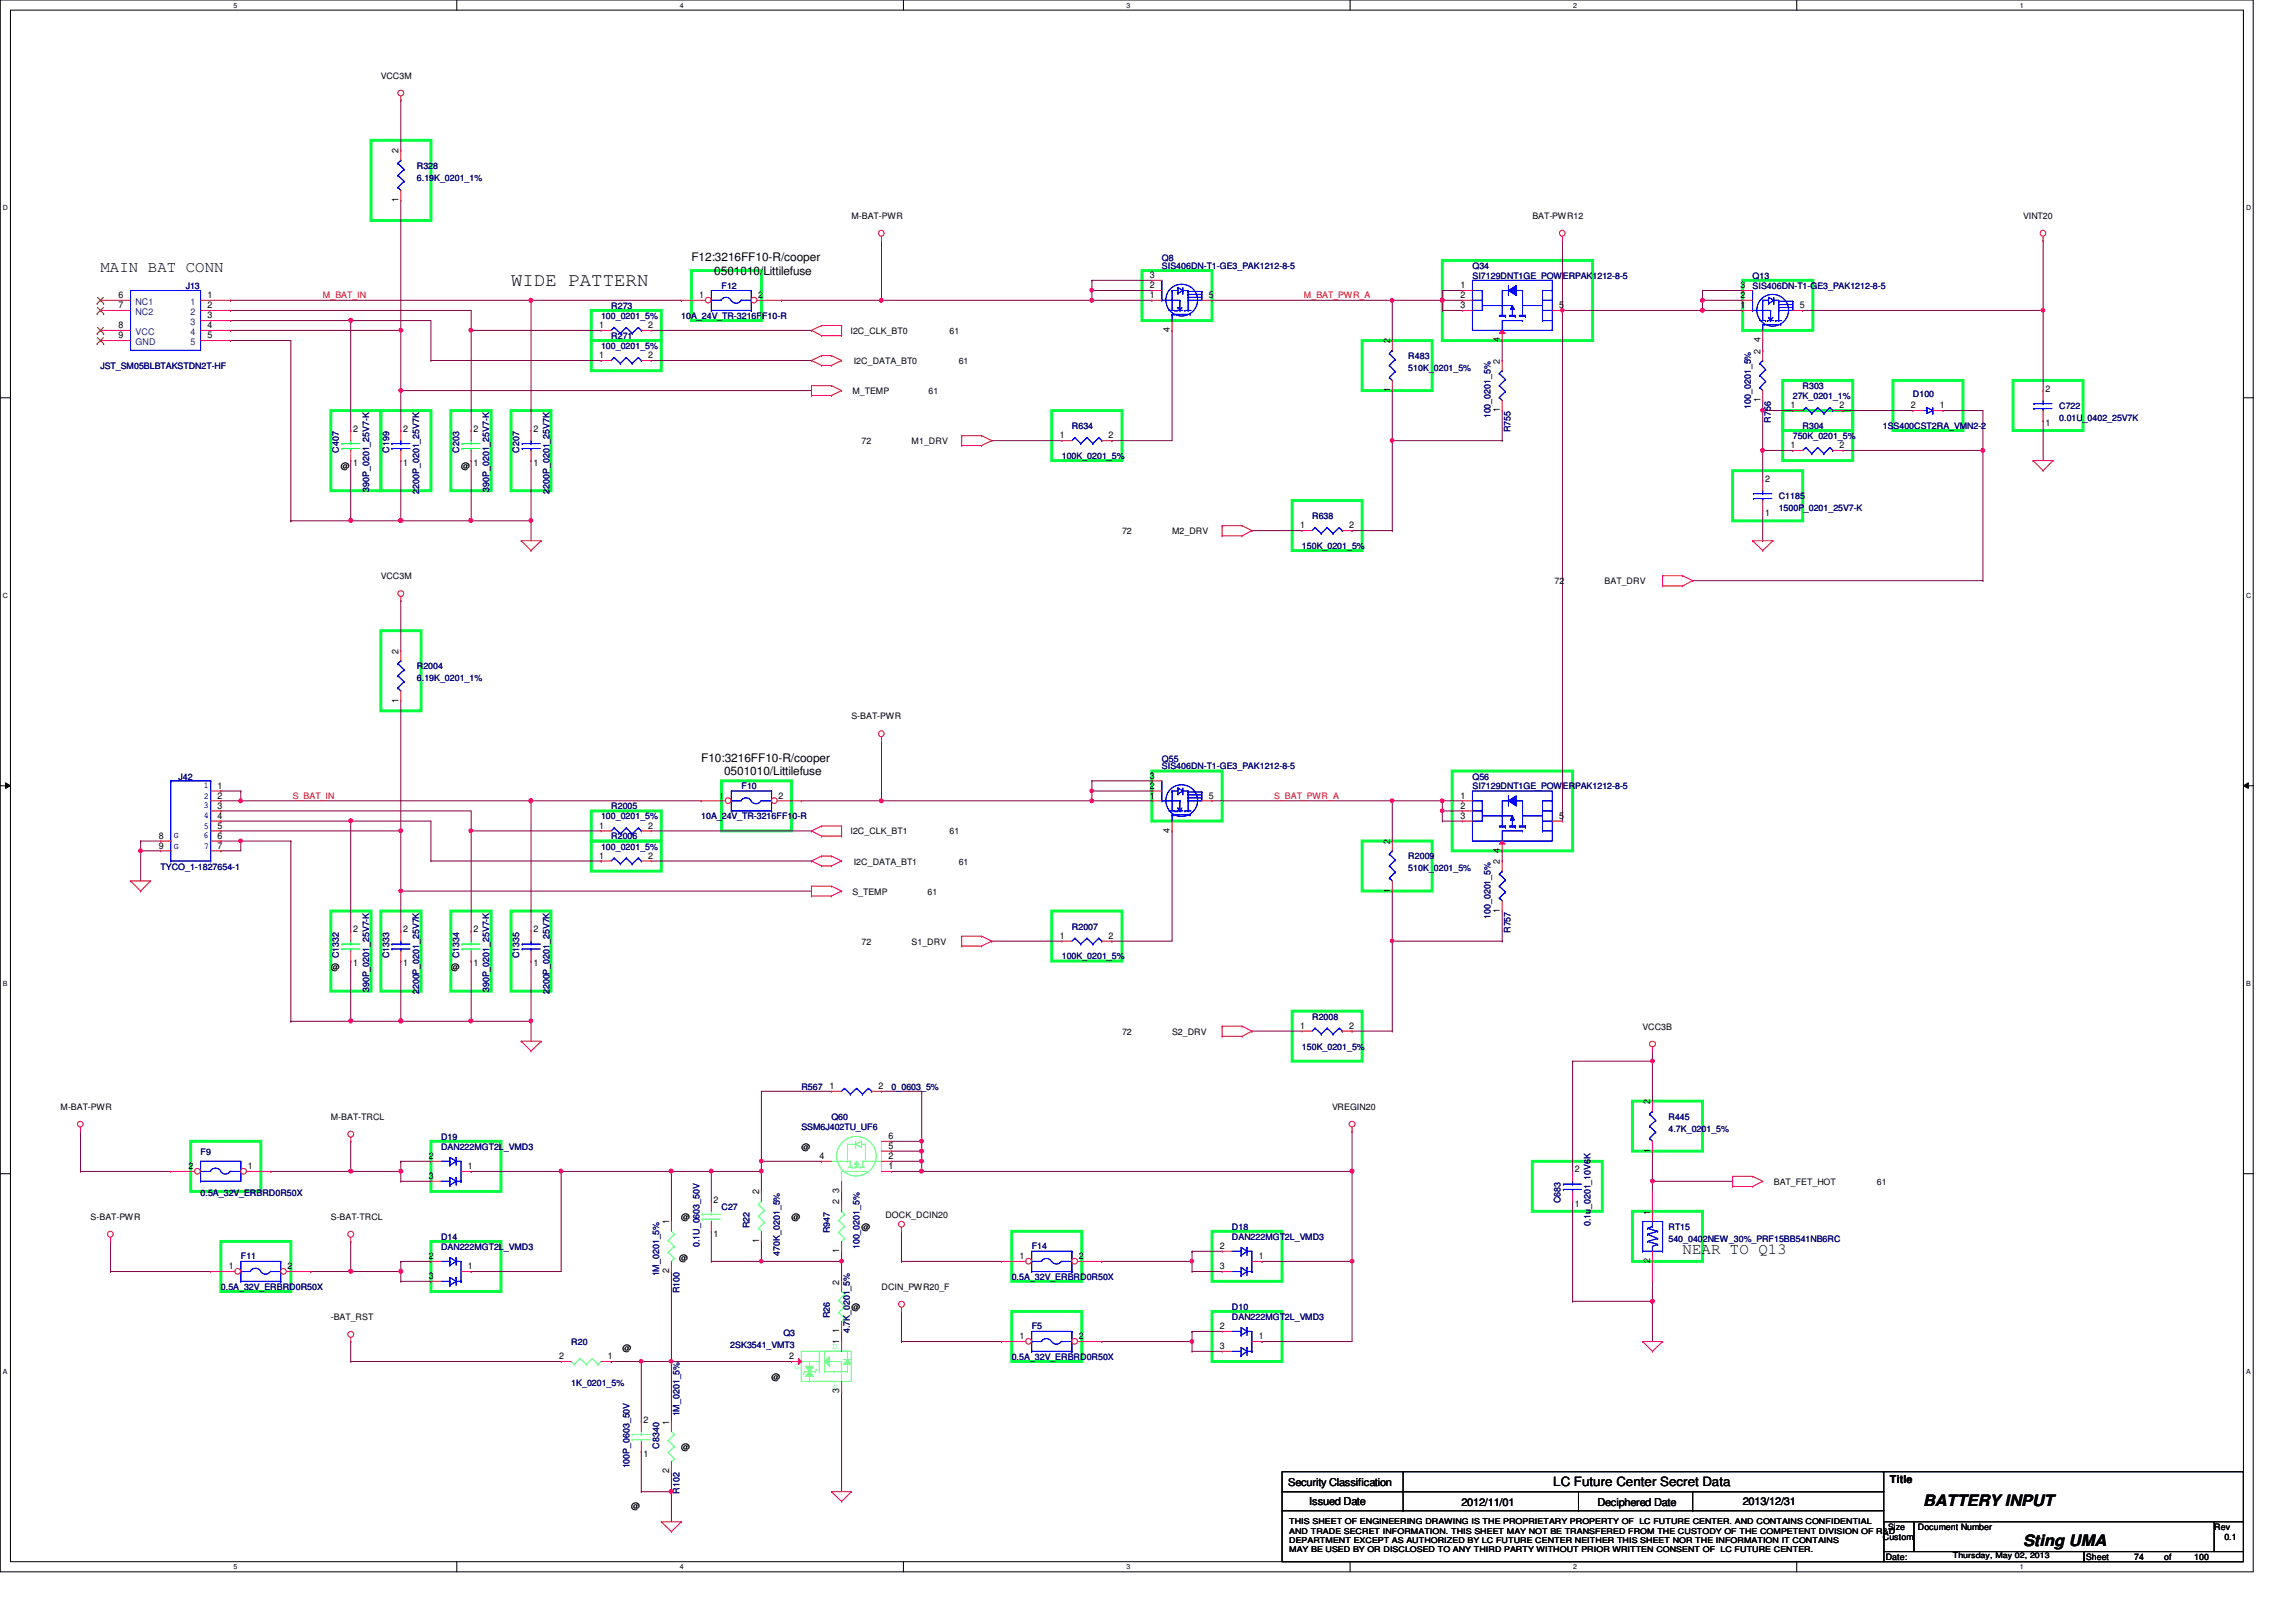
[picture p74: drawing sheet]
<svg xmlns="http://www.w3.org/2000/svg" width="297mm" height="210mm" viewBox="0 0 297 210" stroke-linecap="round" stroke-linejoin="round" font-family="sans-serif">
<defs><g id="words">
<text font-size="2.5" x="66.1" y="37">WIDE PATTERN</text>
<g font-size="2">
<text x="13" y="35.3">MAIN BAT CONN</text>
<text x="217.7" y="162.2">NEAR TO Q13</text>
<text x="248.8" y="194.9">BATTERY INPUT</text>
<text x="261.7" y="200.1">Sting UMA</text>
</g>
<text font-size="1.7" x="201" y="192.3">LC Future Center Secret Data</text>
<g font-size="1.5">
<text x="89.4" y="33.8">F12:3216FF10-R/cooper</text>
<text x="92.4" y="35.6">0501010/Littilefuse</text>
<text x="90.7" y="98.6">F10:3216FF10-R/cooper</text>
<text x="93.7" y="100.3">0501010/Littilefuse</text>
</g>
<g font-size="1.4">
<text x="244.5" y="191.9">Title</text>
<text x="166.7" y="192.3">Security Classification</text>
<text x="169.4" y="194.7">Issued Date</text>
<text x="189.1" y="194.9">2012/11/01</text>
<text x="206.7" y="194.9">Deciphered Date</text>
<text x="225.5" y="194.7">2013/12/31</text>
</g>
<g font-size="1.2">
<text x="51.6" y="19.9" transform="rotate(-90 51.6 19.9)">2</text>
<text x="51.6" y="26.2" transform="rotate(-90 51.6 26.2)">1</text>
<text x="148.8" y="36">3</text>
<text x="15.3" y="38.6">6</text>
<text x="15.3" y="39.9">7</text>
<text x="26.8" y="38.6">1</text>
<text x="26.8" y="39.9">2</text>
<text x="26.8" y="41.2">3</text>
<text x="90.5" y="38.6">1</text>
<text x="98.1" y="38.6">2</text>
<text x="148.8" y="38.6">1</text>
<text x="148.8" y="37.3">2</text>
<text x="156.4" y="38.6">5</text>
<text x="188.9" y="37.3">1</text>
<text x="188.9" y="38.6">2</text>
<text x="188.9" y="39.9">3</text>
<text x="201.7" y="39.9">5</text>
<text x="225.2" y="39.9">1</text>
<text x="225.2" y="37.3">3</text>
<text x="225.2" y="38.6">2</text>
<text x="232.8" y="39.9">5</text>
<text x="15.3" y="42.5">8</text>
<text x="15.3" y="43.8">9</text>
<text x="26.8" y="42.5">4</text>
<text x="26.8" y="43.8">5</text>
<text x="77.5" y="46.4">1</text>
<text x="77.5" y="42.5">1</text>
<text x="83.9" y="46.4">2</text>
<text x="83.9" y="42.5">2</text>
<text x="151.3" y="43" transform="rotate(-90 151.3 43)">4</text>
<text x="179.8" y="44.4" transform="rotate(-90 179.8 44.4)">2</text>
<text x="194.1" y="47.1" transform="rotate(-90 194.1 47.1)">2</text>
<text x="194.1" y="44.3" transform="rotate(-90 194.1 44.3)">4</text>
<text x="227.7" y="45.8" transform="rotate(-90 227.7 45.8)">2</text>
<text x="227.7" y="44.3" transform="rotate(-90 227.7 44.3)">4</text>
<text x="179.8" y="50.8" transform="rotate(-90 179.8 50.8)">1</text>
<text x="194.1" y="53.3" transform="rotate(-90 194.1 53.3)">1</text>
<text x="227.7" y="52.1" transform="rotate(-90 227.7 52.1)">1</text>
<text x="231.6" y="52.8">1</text>
<text x="238" y="52.8">2</text>
<text x="247.2" y="52.8">2</text>
<text x="250.9" y="52.8">1</text>
<text x="264.6" y="50.7">2</text>
<text x="45.7" y="55.9">2</text>
<text x="52.2" y="55.9">2</text>
<text x="61.3" y="55.9">2</text>
<text x="69" y="55.9">2</text>
<text x="137.1" y="56.7">1</text>
<text x="143.4" y="56.7">2</text>
<text x="231.6" y="58">1</text>
<text x="238" y="58">2</text>
<text x="264.6" y="55.1">1</text>
<text x="45.7" y="60.3">1</text>
<text x="52.2" y="60.3">1</text>
<text x="61.3" y="60.3">1</text>
<text x="69" y="60.3">1</text>
<text x="228.3" y="62.4">2</text>
<text x="168.2" y="68.4">1</text>
<text x="174.5" y="68.4">2</text>
<text x="228.3" y="66.8">1</text>
<text x="51.6" y="84.6" transform="rotate(-90 51.6 84.6)">2</text>
<text x="51.6" y="90.9" transform="rotate(-90 51.6 90.9)">1</text>
<text x="148.8" y="100.8">3</text>
<text x="28.1" y="107.2">5</text>
<text x="28.1" y="106">4</text>
<text x="28.1" y="104.6">3</text>
<text x="28.1" y="103.3">2</text>
<text x="28.1" y="102.1">1</text>
<text x="77.5" y="107.2">1</text>
<text x="83.9" y="107.2">2</text>
<text x="93" y="103.3">1</text>
<text x="100.7" y="103.3">2</text>
<text x="148.8" y="103.3">1</text>
<text x="148.8" y="102.1">2</text>
<text x="151.3" y="107.8" transform="rotate(-90 151.3 107.8)">4</text>
<text x="156.4" y="103.3">5</text>
<text x="188.9" y="103.3">1</text>
<text x="188.9" y="104.6">2</text>
<text x="188.9" y="106">3</text>
<text x="201.7" y="106">5</text>
<text x="20.5" y="108.5">8</text>
<text x="20.5" y="109.8">9</text>
<text x="28.1" y="109.8">7</text>
<text x="28.1" y="108.5">6</text>
<text x="77.5" y="111.1">1</text>
<text x="83.9" y="111.1">2</text>
<text x="179.8" y="109.2" transform="rotate(-90 179.8 109.2)">2</text>
<text x="194.1" y="111.8" transform="rotate(-90 194.1 111.8)">2</text>
<text x="194.1" y="110.4" transform="rotate(-90 194.1 110.4)">4</text>
<text x="179.8" y="115.5" transform="rotate(-90 179.8 115.5)">1</text>
<text x="194.1" y="118.1" transform="rotate(-90 194.1 118.1)">1</text>
<text x="45.7" y="125.1">1</text>
<text x="45.7" y="120.6">2</text>
<text x="52.2" y="125.1">1</text>
<text x="52.2" y="120.6">2</text>
<text x="61.3" y="125.1">1</text>
<text x="61.3" y="120.6">2</text>
<text x="69" y="125.1">1</text>
<text x="69" y="120.6">2</text>
<text x="137.1" y="121.5">1</text>
<text x="143.4" y="121.5">2</text>
<text x="168.2" y="133.1">1</text>
<text x="174.5" y="133.1">2</text>
<text x="107.3" y="140.9">1</text>
<text x="113.7" y="140.9">2</text>
<text x="213.5" y="142.9" transform="rotate(-90 213.5 142.9)">2</text>
<text x="55.5" y="150">2</text>
<text x="106" y="150">4</text>
<text x="114.9" y="148.7">5</text>
<text x="114.9" y="150">2</text>
<text x="114.9" y="147.4">6</text>
<text x="213.5" y="149.2" transform="rotate(-90 213.5 149.2)">1</text>
<text x="24.4" y="151.3">2</text>
<text x="32" y="151.3">1</text>
<text x="55.5" y="152.6">3</text>
<text x="60.5" y="151.3">1</text>
<text x="92.3" y="155.6">2</text>
<text x="98.2" y="154.6" transform="rotate(-90 98.2 154.6)">2</text>
<text x="108.6" y="155.9" transform="rotate(-90 108.6 155.9)">2</text>
<text x="108.6" y="154.4" transform="rotate(-90 108.6 154.4)">3</text>
<text x="114.9" y="151.3">1</text>
<text x="203.7" y="151.7">2</text>
<text x="86.6" y="158.5" transform="rotate(-90 86.6 158.5)">1</text>
<text x="92.3" y="160.1">1</text>
<text x="98.2" y="160.9" transform="rotate(-90 98.2 160.9)">1</text>
<text x="157.8" y="161.6">2</text>
<text x="203.7" y="156.2">1</text>
<text x="213.5" y="157.2" transform="rotate(-90 213.5 157.2)">1</text>
<text x="29.6" y="164.3">1</text>
<text x="37.2" y="164.3">2</text>
<text x="55.5" y="162.9">2</text>
<text x="55.5" y="165.5">3</text>
<text x="60.5" y="164.3">1</text>
<text x="86.6" y="164.8" transform="rotate(-90 86.6 164.8)">2</text>
<text x="108.6" y="166.2" transform="rotate(-90 108.6 166.2)">2</text>
<text x="108.6" y="162.2" transform="rotate(-90 108.6 162.2)">1</text>
<text x="131.9" y="162.9">1</text>
<text x="139.6" y="162.9">2</text>
<text x="157.8" y="164.3">3</text>
<text x="162.9" y="162.9">1</text>
<text x="213.5" y="163.4" transform="rotate(-90 213.5 163.4)">2</text>
<text x="108.6" y="174" transform="rotate(-90 108.6 174)">1</text>
<text x="108.6" y="172.6" transform="rotate(-90 108.6 172.6)">1</text>
<text x="131.9" y="173.3">1</text>
<text x="139.6" y="173.3">2</text>
<text x="157.8" y="172">2</text>
<text x="162.9" y="173.3">1</text>
<text x="72.3" y="175.9">2</text>
<text x="78.7" y="175.9">1</text>
<text x="102.1" y="175.9">2</text>
<text x="157.8" y="174.6">3</text>
<text x="83.3" y="184.1">2</text>
<text x="86.6" y="184.4" transform="rotate(-90 86.6 184.4)">1</text>
<text x="108.6" y="180.3" transform="rotate(-90 108.6 180.3)">3</text>
<text x="83.3" y="188.6">1</text>
<text x="86.6" y="190.7" transform="rotate(-90 86.6 190.7)">2</text>
</g>
<g font-size="1.2" fill="#004080">
<text x="17.5" y="39.4">NC1</text>
<text x="17.5" y="40.7">NC2</text>
<text x="24.6" y="39.4">1</text>
<text x="24.6" y="40.7">2</text>
<text x="17.5" y="43.3">VCC</text>
<text x="17.5" y="44.6">GND</text>
<text x="24.6" y="42">3</text>
<text x="24.6" y="43.3">4</text>
<text x="24.6" y="44.6">5</text>
</g>
<g font-size="1.1">
<text x="49.3" y="10.2">VCC3M</text>
<text x="110.1" y="28.3">M-BAT-PWR</text>
<text x="198.2" y="28.3">BAT-PWR12</text>
<text x="261.7" y="28.3">VINT20</text>
<text x="110" y="43.2">I2C_CLK_BT0</text>
<text x="110.4" y="47.1">I2C_DATA_BT0</text>
<text x="122.8" y="43.2">61</text>
<text x="124" y="47.1">61</text>
<text x="110.3" y="51">M_TEMP</text>
<text x="120.1" y="51">61</text>
<text x="111.5" y="57.5">72</text>
<text x="117.9" y="57.5">M1_DRV</text>
<text x="44.1" y="60.7">@</text>
<text x="59.6" y="60.7">@</text>
<text x="145.2" y="69.1">72</text>
<text x="151.6" y="69.1">M2_DRV</text>
<text x="49.3" y="75">VCC3M</text>
<text x="201.1" y="75.6">72</text>
<text x="207.6" y="75.6">BAT_DRV</text>
<text x="110.1" y="93.1">S-BAT-PWR</text>
<text x="110" y="108">I2C_CLK_BT1</text>
<text x="122.8" y="108">61</text>
<text x="110.4" y="111.9">I2C_DATA_BT1</text>
<text x="124" y="111.9">61</text>
<text x="110.3" y="115.8">S_TEMP</text>
<text x="120" y="115.8">61</text>
<text x="42.8" y="125.5">@</text>
<text x="58.3" y="125.5">@</text>
<text x="111.5" y="122.3">72</text>
<text x="117.9" y="122.3">S1_DRV</text>
<text x="145.2" y="133.9">72</text>
<text x="151.6" y="133.9">S2_DRV</text>
<text x="212.5" y="133.3">VCC3B</text>
<text x="7.8" y="143.6">M-BAT-PWR</text>
<text x="172.3" y="143.6">VREGIN20</text>
<text x="42.8" y="144.9">M-BAT-TRCL</text>
<text x="103.7" y="148.8">@</text>
<text x="229.5" y="153.3">BAT_FET_HOT</text>
<text x="242.8" y="153.3">61</text>
<text x="11.7" y="157.9">S-BAT-PWR</text>
<text x="42.8" y="157.9">S-BAT-TRCL</text>
<text x="88.1" y="157.9">@</text>
<text x="102.4" y="157.9">@</text>
<text x="111.5" y="159.2">@</text>
<text x="114.6" y="157.6">DOCK_DCIN20</text>
<text x="87.9" y="163.2">@</text>
<text x="114" y="166.9">DCIN_PWR20_F</text>
<text x="42.8" y="170.8">-BAT_RST</text>
<text x="110.1" y="169.5">@</text>
<text x="80.5" y="174.8">@</text>
<text x="99.8" y="178.6">@</text>
<text x="88.1" y="187.7">@</text>
<text x="81.7" y="195.3">@</text>
<text x="243.6" y="199.3">Custom</text>
<text x="244" y="201.9">Date:</text>
<text x="244.3" y="198">Size</text>
<text x="248.1" y="198">Document Number</text>
<text x="269.9" y="201.9">Sheet</text>
<text x="276.1" y="201.9">74</text>
<text x="280" y="201.9">of</text>
<text x="283.9" y="201.9">100</text>
<text x="286.5" y="198">Rev</text>
<text x="287.8" y="199.3">0.1</text>
</g>
<g font-size="1.1" fill="#000080">
<text x="53.9" y="21.8">R328</text>
<text x="53.9" y="23.4">6.19K_0201_1%</text>
<text x="150.3" y="33.8">Q8</text>
<text x="150.3" y="34.8">SIS406DN-T1-GE3_PAK1212-8-5</text>
<text x="190.5" y="34.8">Q34</text>
<text x="24" y="37.4">J13</text>
<text x="77.8" y="41.3">100_0201_5%</text>
<text x="79.1" y="40">R273</text>
<text x="88.1" y="41.3">10A_24V_TR-3216FF10-R</text>
<text x="93.3" y="37.4">F12</text>
<text x="190.5" y="36.1">SI7129DNT1GE_POWERPAK1212-8-5</text>
<text x="226.7" y="36.1">Q13</text>
<text x="226.7" y="37.4">SIS406DN-T1-GE3_PAK1212-8-5</text>
<text x="13" y="47.8">JST_SM05BLBTAKSTDN2T-HF</text>
<text x="77.8" y="45.2">100_0201_5%</text>
<text x="79.1" y="43.9">R271</text>
<text x="182.2" y="46.4">R483</text>
<text x="182.2" y="48">510K_0201_5%</text>
<text x="226.5" y="52.9" transform="rotate(-90 226.5 52.9)">100_0201_5%</text>
<text x="231.9" y="51.6">27K_0201_1%</text>
<text x="233.2" y="50.3">R303</text>
<text x="247.5" y="51.4">D100</text>
<text x="266.4" y="52.9">C722</text>
<text x="43.9" y="58.6" transform="rotate(-90 43.9 58.6)">C407</text>
<text x="50.3" y="58.6" transform="rotate(-90 50.3 58.6)">C199</text>
<text x="59.4" y="58.6" transform="rotate(-90 59.4 58.6)">C203</text>
<text x="67.2" y="58.6" transform="rotate(-90 67.2 58.6)">C207</text>
<text x="137.4" y="59.4">100K_0201_5%</text>
<text x="138.7" y="55.5">R634</text>
<text x="192.8" y="54.1" transform="rotate(-90 192.8 54.1)">100_0201_5%</text>
<text x="195.4" y="56" transform="rotate(-90 195.4 56)">R755</text>
<text x="229.1" y="54.7" transform="rotate(-90 229.1 54.7)">R756</text>
<text x="231.9" y="56.8">750K_0201_5%</text>
<text x="233.2" y="55.5">R304</text>
<text x="243.6" y="55.5">1SS400CST2RA_VMN2-2</text>
<text x="266.4" y="54.5">0.01U_0402_25V7K</text>
<text x="47.7" y="63.6" transform="rotate(-90 47.7 63.6)">390P_0201_25V7-K</text>
<text x="54.2" y="63.9" transform="rotate(-90 54.2 63.9)">2200P_0201_25V7K</text>
<text x="63.3" y="63.6" transform="rotate(-90 63.3 63.6)">390P_0201_25V7-K</text>
<text x="71.1" y="63.9" transform="rotate(-90 71.1 63.9)">2200P_0201_25V7K</text>
<text x="230.1" y="64.6">C1185</text>
<text x="168.4" y="71.1">150K_0201_5%</text>
<text x="169.8" y="67.2">R638</text>
<text x="230.1" y="66.2">1500P_0201_25V7-K</text>
<text x="53.9" y="86.6">R2004</text>
<text x="53.9" y="88.2">6.19K_0201_1%</text>
<text x="23.1" y="100.9">J42</text>
<text x="150.3" y="98.6">Q55</text>
<text x="150.3" y="99.6">SIS406DN-T1-GE3_PAK1212-8-5</text>
<text x="190.5" y="100.9">Q56</text>
<text x="77.8" y="106">100_0201_5%</text>
<text x="79.1" y="104.7">R2005</text>
<text x="90.7" y="106">10A_24V_TR-3216FF10-R</text>
<text x="95.9" y="102.2">F10</text>
<text x="190.5" y="102.2">SI7129DNT1GE_POWERPAK1212-8-5</text>
<text x="20.8" y="112.5">TYCO_1-1827654-1</text>
<text x="77.8" y="109.9">100_0201_5%</text>
<text x="79.1" y="108.6">R2006</text>
<text x="182.2" y="111.2">R2009</text>
<text x="182.2" y="112.8">510K_0201_5%</text>
<text x="192.8" y="118.9" transform="rotate(-90 192.8 118.9)">100_0201_5%</text>
<text x="43.9" y="124" transform="rotate(-90 43.9 124)">C1332</text>
<text x="50.3" y="124" transform="rotate(-90 50.3 124)">C1333</text>
<text x="59.4" y="124" transform="rotate(-90 59.4 124)">C1334</text>
<text x="67.2" y="124" transform="rotate(-90 67.2 124)">C1335</text>
<text x="137.4" y="124.2">100K_0201_5%</text>
<text x="138.7" y="120.3">R2007</text>
<text x="195.4" y="120.7" transform="rotate(-90 195.4 120.7)">R757</text>
<text x="47.7" y="128.4" transform="rotate(-90 47.7 128.4)">390P_0201_25V7-K</text>
<text x="54.2" y="128.7" transform="rotate(-90 54.2 128.7)">2200P_0201_25V7K</text>
<text x="63.3" y="128.4" transform="rotate(-90 63.3 128.4)">390P_0201_25V7-K</text>
<text x="71.1" y="128.7" transform="rotate(-90 71.1 128.7)">2200P_0201_25V7K</text>
<text x="169.8" y="132">R2008</text>
<text x="168.4" y="135.8">150K_0201_5%</text>
<text x="103.7" y="141">R567</text>
<text x="115.4" y="141">0_0603_5%</text>
<text x="25.9" y="149.4">F9</text>
<text x="57.1" y="147.5">D19</text>
<text x="57.1" y="148.8">DAN222MGT2L_VMD3</text>
<text x="103.7" y="146.2">SSM6J402TU_UF6</text>
<text x="107.6" y="144.9">Q60</text>
<text x="215.9" y="144.9">R445</text>
<text x="215.9" y="146.5">4.7K_0201_5%</text>
<text x="25.9" y="154.8">0.5A_32V_ERBRD0R50X</text>
<text x="201.9" y="155.7" transform="rotate(-90 201.9 155.7)">C683</text>
<text x="57.1" y="160.4">D14</text>
<text x="57.1" y="161.8">DAN222MGT2L_VMD3</text>
<text x="90.5" y="161.4" transform="rotate(-90 90.5 161.4)">0.1U_0603_50V</text>
<text x="93.3" y="156.5">C27</text>
<text x="97" y="159" transform="rotate(-90 97 159)">R22</text>
<text x="107.4" y="159.6" transform="rotate(-90 107.4 159.6)">R947</text>
<text x="111.2" y="161.7" transform="rotate(-90 111.2 161.7)">100_0201_5%</text>
<text x="133.5" y="161.6">F14</text>
<text x="159.4" y="159.2">D18</text>
<text x="159.4" y="160.4">DAN222MGT2L_VMD3</text>
<text x="205.8" y="158.7" transform="rotate(-90 205.8 158.7)">0.1u_0201_10V6K</text>
<text x="215.9" y="159.2">RT15</text>
<text x="215.9" y="160.7">540_0402NEW_30%_PRF15BB541NB6RC</text>
<text x="28.6" y="166.9">0.5A_32V_ERBRD0R50X</text>
<text x="31.2" y="162.9">F11</text>
<text x="85.3" y="165.2" transform="rotate(-90 85.3 165.2)">1M_0201_5%</text>
<text x="87.9" y="167.4" transform="rotate(-90 87.9 167.4)">R100</text>
<text x="100.9" y="162.5" transform="rotate(-90 100.9 162.5)">470K_0201_5%</text>
<text x="130.9" y="165.7">0.5A_32V_ERBRD0R50X</text>
<text x="101.3" y="172.9">Q3</text>
<text x="107.4" y="170.6" transform="rotate(-90 107.4 170.6)">R26</text>
<text x="109.9" y="172.6" transform="rotate(-90 109.9 172.6)">4.7K_0201_5%</text>
<text x="133.5" y="172">F5</text>
<text x="159.4" y="169.5">D10</text>
<text x="159.4" y="170.8">DAN222MGT2L_VMD3</text>
<text x="73.9" y="174.1">R20</text>
<text x="73.9" y="179.4">1K_0201_5%</text>
<text x="94.5" y="174.5">2SK3541_VMT3</text>
<text x="130.9" y="176">0.5A_32V_ERBRD0R50X</text>
<text x="87.9" y="183.3" transform="rotate(-90 87.9 183.3)">1M_0201_5%</text>
<text x="81.4" y="190" transform="rotate(-90 81.4 190)">100P_0603_50V</text>
<text x="85.3" y="187.5" transform="rotate(-90 85.3 187.5)">C8340</text>
<text x="87.9" y="193.3" transform="rotate(-90 87.9 193.3)">R102</text>
</g>
<g font-size="1.1" fill="#f00">
<text x="41.8" y="38.6">M_BAT_IN</text>
<text x="168.7" y="38.6">M_BAT_PWR_A</text>
<text x="37.9" y="103.4">S_BAT_IN</text>
<text x="164.8" y="103.4">S_BAT_PWR_A</text>
</g>
<g font-size="1.1" fill="#00f">
<text x="26.4" y="102">1</text>
<text x="26.4" y="103.3">2</text>
<text x="26.4" y="104.6">3</text>
<text x="26.4" y="105.9">4</text>
<text x="26.4" y="107.2">5</text>
<text x="22.5" y="108.5">G</text>
<text x="22.5" y="109.8">G</text>
<text x="26.4" y="108.5">6</text>
<text x="26.4" y="109.8">7</text>
</g>
<g font-size="1.1" fill="#80ff80">
<text x="102.8" y="177.2">G</text>
<text x="107.7" y="174.6">D</text>
<text x="107.7" y="179.9">S</text>
</g>
<g font-size="1">
<text x="166.8" y="197.3">THIS SHEET OF ENGINEERING DRAWING IS THE PROPRIETARY PROPERTY OF LC FUTURE CENTER. AND CONTAINS CONFIDENTIAL</text>
<text x="166.8" y="198.5">AND TRADE SECRET INFORMATION. THIS SHEET MAY NOT BE TRANSFERED FROM THE CUSTODY OF THE COMPETENT DIVISION OF R&amp;D</text>
<text x="166.8" y="199.6">DEPARTMENT EXCEPT AS AUTHORIZED BY LC FUTURE CENTER NEITHER THIS SHEET NOR THE INFORMATION IT CONTAINS</text>
<text x="166.8" y="200.8">MAY BE USED BY OR DISCLOSED TO ANY THIRD PARTY WITHOUT PRIOR WRITTEN CONSENT OF LC FUTURE CENTER.</text>
<text x="252.6" y="201.7">Thursday, May 02, 2013</text>
</g>
<g font-size=".9">
<text x="30.2" y="1">5</text>
<text x="88" y="1">4</text>
<text x="145.8" y="1">3</text>
<text x="203.5" y="1">2</text>
<text x="261.3" y="1">1</text>
<text x=".4" y="27.2">D</text>
<text x="290.6" y="27.2">D</text>
<text x=".4" y="77.3">C</text>
<text x="290.6" y="77.3">C</text>
<text x=".4" y="127.6">B</text>
<text x="290.6" y="127.6">B</text>
<text x=".4" y="177.8">A</text>
<text x="290.6" y="177.8">A</text>
<text x="30.2" y="203.1">5</text>
<text x="88" y="203.1">4</text>
<text x="145.8" y="203.1">3</text>
<text x="203.5" y="203.1">2</text>
<text x="261.3" y="203.1">1</text>
</g>
</g></defs>
<path d="M0 0h291.5v203.4h-291.5zM1.4 1.3h288.8v200.8h-288.8z" fill="none" stroke="#000" stroke-width=".13"/>
<g fill="#fff">
<path d="M30.2 .2h.5v1h-.5z"/>
<path d="M30.2 202.3h.5v1h-.5z"/>
</g>
<path d="M59.1 0v1.3M59.1 202.1v1.3" fill="none" stroke="#000" stroke-width=".13"/>
<g fill="#fff">
<path d="M88 .2h.5v1h-.5z"/>
<path d="M88 202.3h.5v1h-.5z"/>
</g>
<path d="M116.9 0v1.3M116.9 202.1v1.3" fill="none" stroke="#000" stroke-width=".13"/>
<g fill="#fff">
<path d="M145.7 .2h.6v1h-.6z"/>
<path d="M145.7 202.3h.6v1h-.6z"/>
</g>
<path d="M174.7 0v1.3M174.7 202.1v1.3" fill="none" stroke="#000" stroke-width=".13"/>
<g fill="#fff">
<path d="M203.5 .2h.5v1h-.5z"/>
<path d="M203.5 202.3h.5v1h-.5z"/>
</g>
<path d="M232.4 0v1.3M232.4 202.1v1.3" fill="none" stroke="#000" stroke-width=".13"/>
<g fill="#fff">
<path d="M261.3 .2h.5v1h-.5z"/>
<path d="M261.3 202.3h.5v1h-.5z"/>
<path d="M.4 26.4h.6v1h-.6z"/>
<path d="M290.6 26.4h.6v1h-.6z"/>
<path d="M.4 76.5h.6v1.1h-.6z"/>
<path d="M290.6 76.5h.6v1.1h-.6z"/>
</g>
<path d="M0 51.5h1.4M290.2 51.5h1.3" fill="none" stroke="#000" stroke-width=".13"/>
<g fill="#fff">
<path d="M.4 126.7h.6v1.1h-.6z"/>
<path d="M290.6 126.7h.6v1.1h-.6z"/>
</g>
<path d="M0 101.7h1.4M.7 101.3l.7 .4-.7 .3zM290.2 101.7l.7-.4v.7zM290.2 101.7h1.3" fill="none" stroke="#000" stroke-width=".13"/>
<path d="M.7 101.3l.7 .4-.7 .3zM290.2 101.7l.7-.4v.7z" fill="#000"/>
<g fill="#fff">
<path d="M.4 177h.5v1h-.5z"/>
<path d="M290.6 177h.5v1h-.5z"/>
</g>
<path d="M0 151.9h1.4M290.2 151.9h1.3" fill="none" stroke="#000" stroke-width=".13"/>
<g fill="none" stroke="#00ff40" stroke-width=".38">
<path d="M48 18.2h7.7v10.3h-7.7zM89.4 35h9.1v6.5h-9.1zM147.7 35h9.1v6.5h-9.1zM186.6 33.7h19.4v10.4h-19.4zM225.5 36.3h9v6.5h-9zM42.8 53.1h6.5v10.4h-6.5zM49.3 53.1h6.4v10.4h-6.4zM58.3 53.1h5.2v10.4h-5.2zM66.1 53.1h5.2v10.4h-5.2zM76.5 40.2h9.1v3.9h-9.1zM76.5 44.1h9.1v3.9h-9.1zM136.1 53.1h9.1v6.5h-9.1z"/>
<path d="M176.2 44.1h9.1v6.4h-9.1zM230.6 49.2h9.1v6.5h-9.1zM230.6 53.1h9.1v6.5h-9.1zM244.9 49.2h9.1v6.5h-9.1zM260.4 49.2h9.1v6.5h-9.1zM167.2 64.8h9v6.4h-9zM224.2 60.9h9v6.5h-9zM49.3 81.6h5.2v10.4h-5.2zM149 99.8h9.1v6.5h-9.1zM187.9 99.8h15.6v10.3h-15.6zM42.8 117.9h5.2v10.4h-5.2zM49.3 117.9h5.2v10.4h-5.2z"/>
<path d="M58.3 117.9h5.2v10.4h-5.2zM66.1 117.9h5.2v10.4h-5.2zM76.5 104.9h9.1v3.9h-9.1zM76.5 108.8h9.1v3.9h-9.1zM93.3 101h9.1v6.5h-9.1zM136.1 117.9h9.1v6.5h-9.1zM176.2 108.8h9.1v6.5h-9.1zM167.2 130.9h9v6.4h-9zM24.7 147.7h9v6.5h-9zM55.7 147.7h9.1v6.5h-9.1zM130.9 159.3h9.1v6.5h-9.1zM156.8 159.3h9.1v6.5h-9.1z"/>
<path d="M198.2 150.3h9.1v6.5h-9.1zM211.2 142.5h9.1v6.5h-9.1zM211.2 156.8h9.1v6.4h-9.1zM28.6 160.7h9v6.4h-9zM55.7 160.7h9.1v6.4h-9.1zM130.9 169.7h9.1v6.5h-9.1zM156.8 169.7h9.1v6.5h-9.1z"/>
</g>
<path d="M29.8 44.1h.1M29.8 40.2h.1M29.8 44.1h7.8v23.3M29.8 40.2h31.2v2.6M61 42.8h.1M61 42.8h16.8M37.6 67.4h.1M37.6 67.4h7.8" fill="none" stroke="#800040" stroke-width=".13"/>
<circle cx="60.9" cy="42.7" r=".25" fill="#f0f"/>
<circle cx="60.9" cy="42.7" r=".25" fill="none" stroke="#f0f" stroke-width=".13"/>
<path d="M45.4 41.5h.1M45.4 41.5v14.2M61 55.7h.1M61 42.8v12.9" fill="none" stroke="#800040" stroke-width=".13"/>
<circle cx="45.4" cy="41.4" r=".26" fill="#f0f"/>
<circle cx="45.4" cy="41.4" r=".26" fill="none" stroke="#f0f" stroke-width=".13"/>
<path d="M51.9 25.9v16.9M45.4 41.5h.1M45.4 41.5h10.3v5.2M51.9 42.8h.1M55.7 46.7h.1M55.7 46.7h22.1M77.8 46.7h.1" fill="none" stroke="#800040" stroke-width=".13"/>
<circle cx="51.9" cy="42.7" r=".25" fill="#f0f"/>
<circle cx="51.9" cy="42.7" r=".25" fill="none" stroke="#f0f" stroke-width=".13"/>
<path d="M45.4 59.6h.1M45.4 59.6v7.8M51.9 59.6h.1M51.9 59.6v7.8h-6.5M45.4 67.4h.1" fill="none" stroke="#800040" stroke-width=".13"/>
<circle cx="51.9" cy="67.4" r=".26" fill="#f0f"/>
<circle cx="51.9" cy="67.4" r=".26" fill="none" stroke="#f0f" stroke-width=".13"/>
<circle cx="45.4" cy="67.4" r=".26" fill="#f0f"/>
<circle cx="45.4" cy="67.4" r=".26" fill="none" stroke="#f0f" stroke-width=".13"/>
<path d="M61 59.6h.1M61 59.6v7.8M61 67.4h.1M61 67.4h7.7" fill="none" stroke="#800040" stroke-width=".13"/>
<circle cx="60.9" cy="67.4" r=".26" fill="#f0f"/>
<circle cx="60.9" cy="67.4" r=".26" fill="none" stroke="#f0f" stroke-width=".13"/>
<path d="M68.7 38.9h.1M68.7 38.9v16.8M51.9 50.5h.1M51.9 55.7h.1M51.9 50.5h53.1M51.9 50.5v5.2M84.2 42.8h20.8M84.2 46.7h20.8M105 42.8h.1M105 46.7h.1" fill="none" stroke="#800040" stroke-width=".13"/>
<path d="M68.5 38.7l.2-.1 .2 .1-.1 .3-.1 .1-.2-.1z" fill-rule="evenodd" fill="#f0f"/>
<path d="M68.5 38.7l.2-.1 .2 .1-.1 .3-.1 .1-.2-.1z" fill="none" stroke="#f0f" stroke-width=".13"/>
<path d="M68.7 38.9h19.4M88.1 38.9h.1M29.8 42.8h.1M29.8 42.8h22.1v7.7M51.9 50.5h.1" fill="none" stroke="#800040" stroke-width=".13"/>
<circle cx="51.9" cy="50.5" r=".25" fill="#f0f"/>
<circle cx="51.9" cy="50.5" r=".25" fill="none" stroke="#f0f" stroke-width=".13"/>
<path d="M51.9 67.4h.1M51.9 67.4h9.1" fill="none" stroke="#800040" stroke-width=".13"/>
<circle cx="51.9" cy="67.4" r=".26" fill="#f0f"/>
<circle cx="51.9" cy="67.4" r=".26" fill="none" stroke="#f0f" stroke-width=".13"/>
<path d="M51.9 13h.1M51.9 13v6.4M141.3 36.3h.1M141.3 37.6h.1M141.3 36.3h7.7M141.3 36.3v1.3" fill="none" stroke="#800040" stroke-width=".13"/>
<path d="M141.1 37.4h.3l.1 .1-.1 .2-.2 .1-.1-.1z" fill-rule="evenodd" fill="#f0f"/>
<path d="M141.1 37.4h.3l.1 .1-.1 .2-.2 .1-.1-.1z" fill="none" stroke="#f0f" stroke-width=".13"/>
<path d="M101.1 38.9h.1M101.1 38.9h12.9M114 38.9h.1M114 31.1v7.8M141.3 37.6h.1M141.3 38.9h.1M141.3 38.9h7.7M141.3 37.6h7.7M141.3 37.6v1.3M149 38.9h.1" fill="none" stroke="#800040" stroke-width=".13"/>
<path d="M113.8 38.7l.2-.1 .2 .1v.3l-.2 .1-.2-.1z" fill-rule="evenodd" fill="#f0f"/>
<path d="M113.8 38.7l.2-.1 .2 .1v.3l-.2 .1-.2-.1z" fill="none" stroke="#f0f" stroke-width=".13"/>
<path d="M186.6 38.9h.1M186.6 37.6h.1M186.6 38.9h2.6M186.6 37.6v2.6M186.6 37.6h2.6M128.3 57h.1M128.3 57h9.1M143.8 57h.1M151.6 42.8h.1M151.6 42.8v14.2h-7.8M186.6 40.2h.1M186.6 40.2h2.6" fill="none" stroke="#800040" stroke-width=".13"/>
<path d="M186.4 38.7l.2-.1 .2 .1-.1 .3-.1 .1-.2-.1z" fill-rule="evenodd" fill="#f0f"/>
<path d="M186.4 38.7l.2-.1 .2 .1-.1 .3-.1 .1-.2-.1z" fill="none" stroke="#f0f" stroke-width=".13"/>
<path d="M220.3 37.6h.1M220.3 38.9h.1M220.3 37.6h5.2M220.3 37.6v1.3" fill="none" stroke="#800040" stroke-width=".13"/>
<circle cx="220.3" cy="38.9" r=".26" fill="#f0f"/>
<circle cx="220.3" cy="38.9" r=".26" fill="none" stroke="#f0f" stroke-width=".13"/>
<path d="M202.1 40.2h18.2M220.3 40.2h.1" fill="none" stroke="#800040" stroke-width=".13"/>
<path d="M201.9 40h.4v.1v.2l-.2 .1-.2-.1z" fill-rule="evenodd" fill="#f0f"/>
<path d="M201.9 40h.4v.1v.2l-.2 .1-.2-.1z" fill="none" stroke="#f0f" stroke-width=".13"/>
<circle cx="220.3" cy="40.1" r=".25" fill="#f0f"/>
<circle cx="220.3" cy="40.1" r=".25" fill="none" stroke="#f0f" stroke-width=".13"/>
<path d="M180.1 38.9h.1M180.1 38.9v5.2M180.1 38.9h6.5M186.6 38.9h.1M264.3 40.2h.1M264.3 40.2v10.3" fill="none" stroke="#800040" stroke-width=".13"/>
<path d="M186.4 38.7l.2-.1 .2 .1-.1 .3-.1 .1-.2-.1z" fill-rule="evenodd" fill="#f0f"/>
<path d="M186.4 38.7l.2-.1 .2 .1-.1 .3-.1 .1-.2-.1z" fill="none" stroke="#f0f" stroke-width=".13"/>
<path d="M180.1 57h.1M180.1 50.5v6.5M180.1 57h14.2M174.9 68.7h.1M174.9 68.7h5.2" fill="none" stroke="#800040" stroke-width=".13"/>
<path d="M179.9 56.8h.4v.2v.2h-.2h-.2z" fill-rule="evenodd" fill="#f0f"/>
<path d="M179.9 56.8h.4v.2v.2h-.2h-.2z" fill="none" stroke="#f0f" stroke-width=".13"/>
<g fill="none" stroke="#800040" stroke-width=".13">
<path d="M180.1 57v11.7M264.3 54.4h.1M264.3 54.4v5.2M162 68.7h.1M162 68.7h6.4M180.1 68.7h.1M213.8 137.3h.1M213.8 137.3v5.2M116.6 173.6h.1M116.6 169.7h.1M116.6 173.6h13M116.6 169.7v3.9"/>
<path d="M154.2 174.9h.1M154.2 173.6h.1M154.2 174.9h3.9M154.2 173.6v1.3M163.3 173.6h.1M174.9 163.2h.1M174.9 163.2v10.4h-11.6"/>
</g>
<circle cx="213.8" cy="137.3" r=".25" fill="#f0f"/>
<circle cx="213.8" cy="137.3" r=".25" fill="none" stroke="#f0f" stroke-width=".13"/>
<path d="M203.5 137.3h.1M203.5 137.3v14.3M213.8 136h.1M213.8 136v1.3h-10.3M203.5 155.4h.1M203.5 155.4v13M203.5 168.4h.1M203.5 168.4h10.3M213.8 165.8h.1M213.8 168.4h.1M213.8 165.8v7.8" fill="none" stroke="#800040" stroke-width=".13"/>
<circle cx="213.8" cy="168.4" r=".26" fill="#f0f"/>
<circle cx="213.8" cy="168.4" r=".26" fill="none" stroke="#f0f" stroke-width=".13"/>
<path d="M213.8 152.9h.1M213.8 152.9v1.3" fill="none" stroke="#800040" stroke-width=".13"/>
<circle cx="213.8" cy="152.8" r=".25" fill="#f0f"/>
<circle cx="213.8" cy="152.8" r=".25" fill="none" stroke="#f0f" stroke-width=".13"/>
<path d="M233.2 40.2h.1M233.2 40.2h31.1" fill="none" stroke="#800040" stroke-width=".13"/>
<path d="M264.1 40h.4v.1v.2l-.2 .1-.2-.1z" fill-rule="evenodd" fill="#f0f"/>
<path d="M264.1 40h.4v.1v.2l-.2 .1-.2-.1z" fill="none" stroke="#f0f" stroke-width=".13"/>
<path d="M202.1 31.1v9.1M202.1 40.2h.1M68.7 67.4h.1M68.7 67.4v2.6" fill="none" stroke="#800040" stroke-width=".13"/>
<path d="M68.5 67.2l.2-.1 .2 .1-.1 .3-.1 .1-.2-.1z" fill-rule="evenodd" fill="#f0f"/>
<path d="M68.5 67.2l.2-.1 .2 .1-.1 .3-.1 .1-.2-.1z" fill="none" stroke="#f0f" stroke-width=".13"/>
<path d="M220.3 38.9h.1M220.3 38.9h5.2M220.3 38.9v1.3M68.7 59.6h.1M68.7 59.6v7.8M220.3 40.2h.1M220.3 40.2h5.2" fill="none" stroke="#800040" stroke-width=".13"/>
<circle cx="220.3" cy="40.1" r=".25" fill="#f0f"/>
<circle cx="220.3" cy="40.1" r=".25" fill="none" stroke="#f0f" stroke-width=".13"/>
<path d="M51.9 90.7v16.8M51.9 107.5h.1M55.7 111.4h22.1M77.8 111.4h.1" fill="none" stroke="#800040" stroke-width=".13"/>
<circle cx="51.9" cy="107.5" r=".25" fill="#f0f"/>
<circle cx="51.9" cy="107.5" r=".25" fill="none" stroke="#f0f" stroke-width=".13"/>
<path d="M45.4 124.4h.1M45.4 132.2h.1M45.4 124.4v7.8M51.9 124.4h.1M51.9 124.4v7.8h-6.5" fill="none" stroke="#800040" stroke-width=".13"/>
<circle cx="51.9" cy="132.1" r=".26" fill="#f0f"/>
<circle cx="51.9" cy="132.1" r=".26" fill="none" stroke="#f0f" stroke-width=".13"/>
<circle cx="45.4" cy="132.1" r=".26" fill="#f0f"/>
<circle cx="45.4" cy="132.1" r=".26" fill="none" stroke="#f0f" stroke-width=".13"/>
<path d="M61 124.4h.1M61 132.2h.1M61 124.4v7.8M61 132.2h7.7" fill="none" stroke="#800040" stroke-width=".13"/>
<circle cx="60.9" cy="132.1" r=".26" fill="#f0f"/>
<circle cx="60.9" cy="132.1" r=".26" fill="none" stroke="#f0f" stroke-width=".13"/>
<path d="M180.1 103.6h.1M180.1 103.6v5.2M180.1 115.3v6.5M174.9 133.4h.1M174.9 133.4h5.2M180.1 121.8h.1M180.1 121.8h14.2" fill="none" stroke="#800040" stroke-width=".13"/>
<path d="M179.9 121.6h.4v.2v.1l-.2 .1-.2-.1z" fill-rule="evenodd" fill="#f0f"/>
<path d="M179.9 121.6h.4v.2v.1l-.2 .1-.2-.1z" fill="none" stroke="#f0f" stroke-width=".13"/>
<path d="M28.6 102.4h.1M28.6 102.4h2.6M51.9 115.3h.1M51.9 115.3h53.1M51.9 115.3v5.2M68.7 103.6h.1M68.7 103.6v16.9M84.2 107.5h20.8M84.2 111.4h20.8M105 107.5h.1M105 111.4h.1M51.9 120.5h.1" fill="none" stroke="#800040" stroke-width=".13"/>
<path d="M68.5 103.4h.2l.2 .1-.1 .3-.1 .1-.2-.1z" fill-rule="evenodd" fill="#f0f"/>
<path d="M68.5 103.4h.2l.2 .1-.1 .3-.1 .1-.2-.1z" fill="none" stroke="#f0f" stroke-width=".13"/>
<path d="M28.6 103.6h.1M28.6 110.1h.1M28.6 107.5h.1M28.6 110.1h2.6M28.6 107.5h23.3v7.8M31.2 102.4h.1M31.2 102.4v1.2h-2.6M51.9 115.3h.1M68.7 103.6h22M90.7 103.6h.1" fill="none" stroke="#800040" stroke-width=".13"/>
<circle cx="51.9" cy="115.3" r=".25" fill="#f0f"/>
<circle cx="51.9" cy="115.3" r=".25" fill="none" stroke="#f0f" stroke-width=".13"/>
<path d="M51.9 132.2h.1M51.9 132.2h9.1" fill="none" stroke="#800040" stroke-width=".13"/>
<circle cx="51.9" cy="132.1" r=".26" fill="#f0f"/>
<circle cx="51.9" cy="132.1" r=".26" fill="none" stroke="#f0f" stroke-width=".13"/>
<path d="M51.9 77.7h.1M51.9 77.7v6.5M28.6 108.8h.1M28.6 108.8h2.6M31.2 108.8h.1M31.2 108.8v1.3M141.3 101h.1M141.3 102.4h.1M141.3 101h7.7M141.3 101v1.4M162 133.4h.1M162 133.4h6.4" fill="none" stroke="#800040" stroke-width=".13"/>
<path d="M141.1 102.2h.3l.1 .1-.1 .2-.2 .1-.1-.1z" fill-rule="evenodd" fill="#f0f"/>
<path d="M141.1 102.2h.3l.1 .1-.1 .2-.2 .1-.1-.1z" fill="none" stroke="#f0f" stroke-width=".13"/>
<path d="M114 95.9v7.7M114 103.6h.1M141.3 102.4h.1M141.3 103.6h.1M141.3 102.4h7.7M141.3 102.4v1.2" fill="none" stroke="#800040" stroke-width=".13"/>
<path d="M113.8 103.4h.2l.2 .1v.3l-.2 .1-.2-.1z" fill-rule="evenodd" fill="#f0f"/>
<path d="M113.8 103.4h.2l.2 .1v.3l-.2 .1-.2-.1z" fill="none" stroke="#f0f" stroke-width=".13"/>
<path d="M103.7 103.6h.1M103.7 103.6h10.3M68.7 132.2h.1M68.7 132.2v2.5" fill="none" stroke="#800040" stroke-width=".13"/>
<path d="M68.5 131.9h.2l.2 .1-.1 .3-.1 .1-.2-.1z" fill-rule="evenodd" fill="#f0f"/>
<path d="M68.5 131.9h.2l.2 .1-.1 .3-.1 .1-.2-.1z" fill="none" stroke="#f0f" stroke-width=".13"/>
<g fill="none" stroke="#800040" stroke-width=".13">
<path d="M202.1 40.2h.1M202.1 40.2v66.1M31.2 103.6h37.5M68.7 103.6h.1M151.6 107.5h.1M151.6 107.5v14.3h-7.8M186.6 106.3h.1M186.6 106.3h2.6M128.3 121.8h.1M128.3 121.8h9.1M143.8 121.8h.1M180.1 133.4h.1"/>
<path d="M180.1 121.8v11.6"/>
</g>
<path d="M31 103.4h.1l.2 .1v.3l-.2 .1-.1-.1z" fill-rule="evenodd" fill="#f0f"/>
<path d="M31 103.4h.1l.2 .1v.3l-.2 .1-.1-.1z" fill="none" stroke="#f0f" stroke-width=".13"/>
<path d="M68.5 103.4h.2l.2 .1-.1 .3-.1 .1-.2-.1z" fill-rule="evenodd" fill="#f0f"/>
<path d="M68.5 103.4h.2l.2 .1-.1 .3-.1 .1-.2-.1z" fill="none" stroke="#f0f" stroke-width=".13"/>
<path d="M31.2 108.8h6.4M37.6 108.8h.1" fill="none" stroke="#800040" stroke-width=".13"/>
<path d="M31 108.6h.3l.1 .2-.1 .2-.2 .1-.1-.1z" fill-rule="evenodd" fill="#f0f"/>
<path d="M31 108.6h.3l.1 .2-.1 .2-.2 .1-.1-.1z" fill="none" stroke="#f0f" stroke-width=".13"/>
<path d="M28.6 104.9h.1M28.6 104.9h32.4v2.6M37.6 108.8v23.4M61 107.5h.1M61 107.5h16.8M37.6 132.2h.1M37.6 132.2h7.8" fill="none" stroke="#800040" stroke-width=".13"/>
<circle cx="60.9" cy="107.5" r=".25" fill="#f0f"/>
<circle cx="60.9" cy="107.5" r=".25" fill="none" stroke="#f0f" stroke-width=".13"/>
<path d="M45.4 106.3h.1M45.4 106.3v14.2M45.4 106.3h10.3M61 107.5v13M61 120.5h.1" fill="none" stroke="#800040" stroke-width=".13"/>
<circle cx="45.4" cy="106.2" r=".26" fill="#f0f"/>
<circle cx="45.4" cy="106.2" r=".26" fill="none" stroke="#f0f" stroke-width=".13"/>
<path d="M114 38.9h27.3M141.3 38.9h.1M55.7 111.4h.1M55.7 106.3v5.1M68.7 124.4h.1M68.7 124.4v7.8" fill="none" stroke="#800040" stroke-width=".13"/>
<path d="M141.1 38.7l.1-.1 .2 .1v.3l-.2 .1-.1-.1z" fill-rule="evenodd" fill="#f0f"/>
<path d="M141.1 38.7l.1-.1 .2 .1v.3l-.2 .1-.1-.1z" fill="none" stroke="#f0f" stroke-width=".13"/>
<path d="M264.3 31.1h.1M264.3 31.1v9.1M186.6 104.9h.1M186.6 104.9v1.4" fill="none" stroke="#800040" stroke-width=".13"/>
<path d="M186.4 104.7h.3l.1 .2-.1 .2-.1 .1-.2-.1z" fill-rule="evenodd" fill="#f0f"/>
<path d="M186.4 104.7h.3l.1 .2-.1 .2-.1 .1-.2-.1z" fill="none" stroke="#f0f" stroke-width=".13"/>
<path d="M186.6 103.6h.1M186.6 103.6h2.6" fill="none" stroke="#800040" stroke-width=".13"/>
<path d="M186.4 103.4h.2l.2 .1-.1 .3-.1 .1-.2-.1z" fill-rule="evenodd" fill="#f0f"/>
<path d="M186.4 103.4h.2l.2 .1-.1 .3-.1 .1-.2-.1z" fill="none" stroke="#f0f" stroke-width=".13"/>
<path d="M142.5 173.6h.1M142.5 173.6h11.7M154.2 172.3h.1M154.2 172.3h3.9" fill="none" stroke="#800040" stroke-width=".13"/>
<path d="M154 173.4h.3l.1 .2-.1 .1-.1 .1-.2-.1z" fill-rule="evenodd" fill="#f0f"/>
<path d="M154 173.4h.3l.1 .2-.1 .1-.1 .1-.2-.1z" fill="none" stroke="#f0f" stroke-width=".13"/>
<path d="M228 58.3h3.9M231.9 58.3h.1" fill="none" stroke="#800040" stroke-width=".13"/>
<path d="M227.9 58.1l.1-.1 .2 .2v.3h-.2h-.1z" fill-rule="evenodd" fill="#f0f"/>
<path d="M227.9 58.1l.1-.1 .2 .2v.3h-.2h-.1z" fill="none" stroke="#f0f" stroke-width=".13"/>
<path d="M228 53.1h.1M228 53.1h3.9M238.4 53.1h.1M238.4 53.1h9.1M238.4 58.3h18.1M251.4 53.1h.1M251.4 53.1h5.1M256.5 58.3h.1M219 75.1h.1M219 75.1h37.5" fill="none" stroke="#800040" stroke-width=".13"/>
<path d="M256.3 58.1l.2-.1 .2 .2v.3h-.2h-.2z" fill-rule="evenodd" fill="#f0f"/>
<path d="M256.3 58.1l.2-.1 .2 .2v.3h-.2h-.2z" fill="none" stroke="#f0f" stroke-width=".13"/>
<path d="M228 58.3h.1M228 58.3v3.9M256.5 58.3h.1M256.5 53.1v5.2M228 70h.1M228 66.1v3.9M18.2 108.8h.1M18.2 110.1h.1M18.2 108.8h2.6M18.2 110.1v3.9" fill="none" stroke="#800040" stroke-width=".13"/>
<path d="M18 109.9h.2l.2 .1-.1 .3-.1 .1-.2-.1z" fill-rule="evenodd" fill="#f0f"/>
<path d="M18 109.9h.2l.2 .1-.1 .3-.1 .1-.2-.1z" fill="none" stroke="#f0f" stroke-width=".13"/>
<path d="M156.8 38.9h23.3M180.1 38.9h.1M29.8 41.5h.1M29.8 41.5h15.6M18.2 110.1h.1M18.2 108.8h.1M18.2 110.1h2.6M18.2 108.8v1.3M28.6 106.3h.1M28.6 106.3h16.8" fill="none" stroke="#800040" stroke-width=".13"/>
<path d="M179.9 38.7l.2-.1 .2 .1v.3l-.2 .1-.2-.1z" fill-rule="evenodd" fill="#f0f"/>
<path d="M179.9 38.7l.2-.1 .2 .1v.3l-.2 .1-.2-.1z" fill="none" stroke="#f0f" stroke-width=".13"/>
<path d="M141.3 103.6h.1M141.3 103.6h7.7M156.8 103.6h29.8M180.1 103.6h.1M186.6 104.9h.1M186.6 103.6h.1M186.6 104.9h2.6M186.6 103.6v1.3" fill="none" stroke="#800040" stroke-width=".13"/>
<path d="M179.9 103.4h.2l.2 .1v.3l-.2 .1-.2-.1z" fill-rule="evenodd" fill="#f0f"/>
<path d="M179.9 103.4h.2l.2 .1v.3l-.2 .1-.2-.1z" fill="none" stroke="#f0f" stroke-width=".13"/>
<path d="M114 103.6h27.3M141.3 103.6h.1M213.8 149h.1M213.8 149v3.9h10.4M224.2 152.9h.1" fill="none" stroke="#800040" stroke-width=".13"/>
<path d="M141.1 103.4h.1l.2 .1v.3l-.2 .1-.1-.1z" fill-rule="evenodd" fill="#f0f"/>
<path d="M141.1 103.4h.1l.2 .1v.3l-.2 .1-.1-.1z" fill="none" stroke="#f0f" stroke-width=".13"/>
<path d="M29.8 38.9h.1M29.8 38.9h38.9" fill="none" stroke="#800040" stroke-width=".13"/>
<path d="M68.5 38.7l.2-.1 .2 .1-.1 .3-.1 .1-.2-.1z" fill-rule="evenodd" fill="#f0f"/>
<path d="M68.5 38.7l.2-.1 .2 .1-.1 .3-.1 .1-.2-.1z" fill="none" stroke="#f0f" stroke-width=".13"/>
<path d="M194.3 46.7h.1M194.3 57h.1M194.3 44.1v2.6M194.3 53.1v3.9M228 53.1h.1M228 45.3h.1M228 44.1v1.2M228 51.8v6.5M256.5 58.3v16.8M256.5 75.1h.1" fill="none" stroke="#800040" stroke-width=".13"/>
<path d="M227.9 52.9h.3l.1 .2-.1 .2h-.2h-.1z" fill-rule="evenodd" fill="#f0f"/>
<path d="M227.9 52.9h.3l.1 .2-.1 .2h-.2h-.1z" fill="none" stroke="#f0f" stroke-width=".13"/>
<path d="M194.3 111.4h.1M194.3 110.1v1.3M194.3 117.9v3.9M194.3 121.8h.1M154.2 164.5h.1M154.2 163.2h.1M154.2 164.5h3.9M154.2 163.2v1.3M163.3 163.2h.1M163.3 163.2h11.6" fill="none" stroke="#800040" stroke-width=".13"/>
<circle cx="174.9" cy="163.2" r=".25" fill="#f0f"/>
<circle cx="174.9" cy="163.2" r=".25" fill="none" stroke="#f0f" stroke-width=".13"/>
<path d="M142.5 163.2h.1M142.5 163.2h11.7M154.2 161.9h.1M154.2 161.9h3.9" fill="none" stroke="#800040" stroke-width=".13"/>
<path d="M154 163h.3l.1 .2-.1 .2h-.1h-.2z" fill-rule="evenodd" fill="#f0f"/>
<path d="M154 163h.3l.1 .2-.1 .2h-.1h-.2z" fill="none" stroke="#f0f" stroke-width=".13"/>
<path d="M116.6 159.3h.1M116.6 159.3v3.9M174.9 151.6h.1M174.9 151.6v11.6M116.6 163.2h.1M116.6 163.2h13" fill="none" stroke="#800040" stroke-width=".13"/>
<circle cx="174.9" cy="151.6" r=".26" fill="#f0f"/>
<circle cx="174.9" cy="151.6" r=".26" fill="none" stroke="#f0f" stroke-width=".13"/>
<path d="M86.9 151.6h.1M86.9 151.6v6.5M98.5 150.3h.1M98.5 150.3h7.8" fill="none" stroke="#800040" stroke-width=".13"/>
<circle cx="86.8" cy="151.6" r=".26" fill="#f0f"/>
<circle cx="86.8" cy="151.6" r=".26" fill="none" stroke="#f0f" stroke-width=".13"/>
<path d="M86.9 176.2h.1M86.9 176.2v7.8M86.9 193h.1M86.9 193v3.9" fill="none" stroke="#800040" stroke-width=".13"/>
<circle cx="86.8" cy="193" r=".25" fill="#f0f"/>
<circle cx="86.8" cy="193" r=".25" fill="none" stroke="#f0f" stroke-width=".13"/>
<path d="M86.9 176.2h.1M86.9 176.2h15.5" fill="none" stroke="#800040" stroke-width=".13"/>
<circle cx="86.8" cy="176.2" r=".25" fill="#f0f"/>
<circle cx="86.8" cy="176.2" r=".25" fill="none" stroke="#f0f" stroke-width=".13"/>
<path d="M92 151.6h.1M92 151.6v3.8M45.4 176.2h.1M45.4 173.6h.1M45.4 176.2h27.2M45.4 173.6v2.6" fill="none" stroke="#800040" stroke-width=".13"/>
<path d="M91.8 151.4l.2-.1 .2 .1v.3l-.2 .1-.2-.1z" fill-rule="evenodd" fill="#f0f"/>
<path d="M91.8 151.4l.2-.1 .2 .1v.3l-.2 .1-.2-.1z" fill="none" stroke="#f0f" stroke-width=".13"/>
<path d="M86.9 151.6h.1M86.9 151.6h5.1M92 159.3h.1M92 159.3v3.9M98.5 163.2h.1M98.5 163.2h10.4" fill="none" stroke="#800040" stroke-width=".13"/>
<path d="M108.7 163h.3l.1 .2-.1 .2h-.2h-.1z" fill-rule="evenodd" fill="#f0f"/>
<path d="M108.7 163h.3l.1 .2-.1 .2h-.2h-.1z" fill="none" stroke="#f0f" stroke-width=".13"/>
<path d="M98.3 163h.3l.1 .2-.1 .2h-.1h-.2z" fill-rule="evenodd" fill="#f0f"/>
<path d="M98.3 163h.3l.1 .2-.1 .2h-.1h-.2z" fill="none" stroke="#f0f" stroke-width=".13"/>
<path d="M98.5 151.6h.1M98.5 151.6v2.6" fill="none" stroke="#800040" stroke-width=".13"/>
<path d="M98.3 151.4l.2-.1 .2 .1-.1 .3-.1 .1-.2-.1z" fill-rule="evenodd" fill="#f0f"/>
<path d="M98.3 151.4l.2-.1 .2 .1-.1 .3-.1 .1-.2-.1z" fill="none" stroke="#f0f" stroke-width=".13"/>
<g fill="none" stroke="#800040" stroke-width=".13">
<path d="M92 151.6h.1M92 151.6h6.5M98.5 141.2h.1M98.5 141.2h9.1M115.4 147.7h.1M115.4 147.7h3.8M119.2 150.3h.1M119.2 150.3v1.3M83 176.2h.1M83 176.2v7.8M92 163.2h.1M98.5 160.7h.1"/>
<path d="M98.5 160.7v2.5h-6.5M108.9 163.2h.1M108.9 172.3h.1M108.9 163.2v2.6M108.9 172.3v1.3M83 187.8h.1M83 193h.1M83 187.8v5.2M86.9 190.5h.1M86.9 190.5v2.5h-3.9M108.9 180.1h.1M108.9 180.1v12.9"/>
</g>
<circle cx="119.2" cy="150.3" r=".25" fill="#f0f"/>
<circle cx="119.2" cy="150.3" r=".25" fill="none" stroke="#f0f" stroke-width=".13"/>
<path d="M72.6 151.6h.1M72.6 151.6v12.9M114 141.2h.1M114 141.2h5.2M115.4 149h.1M115.4 150.3h.1M115.4 149h3.8M115.4 150.3h3.8M119.2 141.2h.1M119.2 141.2v6.5" fill="none" stroke="#800040" stroke-width=".13"/>
<path d="M72.4 151.4l.2-.1 .2 .1-.1 .3-.1 .1-.2-.1z" fill-rule="evenodd" fill="#f0f"/>
<path d="M72.4 151.4l.2-.1 .2 .1-.1 .3-.1 .1-.2-.1z" fill="none" stroke="#f0f" stroke-width=".13"/>
<path d="M45.4 160.7h.1M45.4 164.5h.1M45.4 164.5h6.5M45.4 160.7v3.8M51.9 164.5h.1M51.9 165.8h.1M51.9 164.5v1.3M51.9 165.8h3.8M61 164.5h.1M61 164.5h11.6" fill="none" stroke="#800040" stroke-width=".13"/>
<circle cx="51.9" cy="164.5" r=".26" fill="#f0f"/>
<circle cx="51.9" cy="164.5" r=".26" fill="none" stroke="#f0f" stroke-width=".13"/>
<circle cx="45.4" cy="164.5" r=".26" fill="#f0f"/>
<circle cx="45.4" cy="164.5" r=".26" fill="none" stroke="#f0f" stroke-width=".13"/>
<g fill="none" stroke="#800040" stroke-width=".13">
<path d="M10.4 146.4h.1M10.4 151.6h.1M10.4 151.6h11.7M10.4 146.4v5.2M35 151.6h.1M35 151.6h16.9M45.4 147.7h.1M45.4 151.6h.1M45.4 147.7v3.9M51.9 152.9h.1M51.9 151.6h.1M51.9 150.3h.1"/>
<path d="M51.9 152.9h3.8M51.9 150.3v2.6M51.9 150.3h3.8M61 151.6h.1M61 151.6h11.6M14.3 164.5h.1M14.3 160.7h.1M14.3 164.5h13M14.3 160.7v3.8M51.9 163.2h.1M51.9 163.2v1.3M51.9 163.2h3.8"/>
</g>
<circle cx="51.9" cy="151.6" r=".26" fill="#f0f"/>
<circle cx="51.9" cy="151.6" r=".26" fill="none" stroke="#f0f" stroke-width=".13"/>
<circle cx="45.4" cy="151.6" r=".26" fill="#f0f"/>
<circle cx="45.4" cy="151.6" r=".26" fill="none" stroke="#f0f" stroke-width=".13"/>
<path d="M40.2 164.5h.1M40.2 164.5h5.2M83 176.2h.1M83 176.2h3.9M154.2 172.3h.1M154.2 161.9h.1M154.2 161.9v1.3M154.2 172.3v1.3" fill="none" stroke="#800040" stroke-width=".13"/>
<path d="M82.8 176h.3l.1 .1-.1 .2-.2 .1-.1-.1z" fill-rule="evenodd" fill="#f0f"/>
<path d="M82.8 176h.3l.1 .1-.1 .2-.2 .1-.1-.1z" fill="none" stroke="#f0f" stroke-width=".13"/>
<path d="M119.2 149h.1M119.2 149v1.3M86.9 164.5h.1M86.9 164.5v11.7" fill="none" stroke="#800040" stroke-width=".13"/>
<circle cx="119.2" cy="149" r=".26" fill="#f0f"/>
<circle cx="119.2" cy="149" r=".26" fill="none" stroke="#f0f" stroke-width=".13"/>
<path d="M119.2 147.7h.1M119.2 147.7v1.3" fill="none" stroke="#800040" stroke-width=".13"/>
<circle cx="119.2" cy="147.7" r=".25" fill="#f0f"/>
<circle cx="119.2" cy="147.7" r=".25" fill="none" stroke="#f0f" stroke-width=".13"/>
<path d="M72.6 151.6h14.3M86.9 151.6h.1M115.4 151.6h3.8M119.2 151.6h.1M79.1 176.2h.1M79.1 176.2h3.9" fill="none" stroke="#800040" stroke-width=".13"/>
<circle cx="119.2" cy="151.6" r=".26" fill="#f0f"/>
<circle cx="119.2" cy="151.6" r=".26" fill="none" stroke="#f0f" stroke-width=".13"/>
<path d="M98.5 150.3h.1M98.5 150.3v1.3M108.9 155.4h.1M108.9 154.2v1.2M119.2 151.6h55.7M174.9 146.4h.1M174.9 151.6h.1M174.9 146.4v5.2M108.9 163.2h.1M108.9 161.9v1.3" fill="none" stroke="#800040" stroke-width=".13"/>
<path d="M98.3 150.1h.3l.1 .1-.1 .2-.1 .1-.2-.1z" fill-rule="evenodd" fill="#f0f"/>
<path d="M98.3 150.1h.3l.1 .1-.1 .2-.1 .1-.2-.1z" fill="none" stroke="#f0f" stroke-width=".13"/>
<path d="M98.5 150.3h.1M98.5 141.2v9.1" fill="none" stroke="#800040" stroke-width=".13"/>
<g fill="none" stroke="#f00" stroke-width=".13">
<path d="M51.9 13h.1M51.9 12.4v.6M114 31.1h.1M114 30.6v.5M202.1 31.1h.1M202.1 30.6v.5M264.3 31.1h.1M264.3 30.6v.5M77.8 46.7h.1M77.8 46.7h1.3M83 46.7h1.2M84.2 46.7h.1"/>
<path d="M105 42.8h.1M105 49.9h.1M105 51.2h.1M105 46.7h.1M105 42.8l1.3 .6M105 49.9h2.6M105 49.9v1.3M105 51.2h2.6M105 46.7l1.3 .6M106.3 42.1h.1M106.3 43.4h.1M106.3 46h.1"/>
<path d="M106.3 47.3h.1M106.3 42.1l-1.3 .7M106.3 42.1h2.6M106.3 43.4h2.6M106.3 46l-1.3 .7M106.3 46h1.3M106.3 47.3h1.3M107.6 49.9h.1M107.6 51.2h.1M107.6 46h.1M107.6 47.3h.1M107.6 49.9l1.3 .6"/>
<path d="M107.6 46l1.3 .7M108.9 42.1h.1M108.9 43.4h.1M108.9 50.5h.1M108.9 46.7h.1M108.9 42.1v1.3M108.9 50.5l-1.3 .7M108.9 46.7l-1.3 .6M124.4 56.4h.1M124.4 57.7h.1M124.4 56.4h2.6M124.4 56.4v1.3"/>
<path d="M124.4 57.7h2.6M127 56.4h.1M127 57.7h.1M127 56.4l1.3 .6M128.3 57h.1M128.3 57l-1.3 .7M180.1 50.5h.1M180.1 44.1h.1M180.1 44.1v1.2M180.1 49.2v1.3M228 51.8h.1M228 45.3h.1"/>
<path d="M228 45.3v1.4M228 50.5v1.3M231.9 53.1h.1M231.9 53.1h1.3M237.1 53.1h1.3M238.4 53.1h.1M247.5 53.1h.1M247.5 53.1h1.3M250.1 53.1h1.3M251.4 53.1h.1M263 59.6h.1M263 59.6h2.6"/>
<path d="M263 59.6l1.3 1.3M264.3 54.4h.1M264.3 50.5h.1M264.3 50.5v1.3M264.3 53.1v1.3M265.6 59.6h.1M265.6 59.6l-1.3 1.3M51.9 77.7h.1M51.9 77.2v.5M67.4 70h.1M67.4 70h2.6M67.4 70l1.3 1.2"/>
<path d="M68.7 71.2h.1M70 70h.1M70 70l-1.3 1.2M158.1 68h.1M158.1 69.3h.1M158.1 68h2.6M158.1 68v1.3M158.1 69.3h2.6M160.7 68h.1M160.7 69.3h.1M160.7 68l1.3 .7M162 68.7h.1"/>
<path d="M162 68.7l-1.3 .6M168.4 68.7h.1M168.4 68.7h1.4M173.6 68.7h1.3M174.9 68.7h.1M215.1 74.5h.1M215.1 75.8h.1M215.1 74.5h2.6M215.1 74.5v1.3M215.1 75.8h2.6M217.7 74.5h.1M217.7 75.8h.1"/>
<path d="M217.7 74.5l1.3 .6M219 75.1h.1M219 75.1l-1.3 .7M226.7 70h.1M226.7 70h2.7M226.7 70l1.3 1.2M228 71.2h.1M229.4 70h.1M229.4 70l-1.4 1.2M264.3 60.9h.1M114 95.9h.1M114 95.4v.5"/>
<path d="M16.9 114h.1M16.9 114h2.6M16.9 114l1.3 1.3M18.2 115.3h.1M19.5 114h.1M19.5 114l-1.3 1.3M20.8 108.8h.1M20.8 110.1h.1M20.8 110.1h1.3M20.8 108.8h1.3M27.3 110.1h1.3M27.3 108.8h1.3"/>
<path d="M27.3 107.5h1.3M27.3 106.3h1.3M27.3 104.9h1.3M27.3 103.6h1.3M27.3 102.4h1.3M28.6 110.1h.1M28.6 108.8h.1M28.6 107.5h.1M28.6 106.3h.1M28.6 104.9h.1M28.6 103.6h.1M28.6 102.4h.1"/>
<path d="M105 107.5h.1M105 114.7h.1M105 116h.1M105 111.4h.1M105 114.7v1.3M105 107.5l1.3 .7M105 114.7h2.6M105 116h2.6M105 111.4l1.3 .7M106.3 106.9h.1M106.3 108.2h.1M106.3 110.8h.1"/>
<path d="M106.3 112.1h.1M106.3 106.9l-1.3 .6M106.3 106.9h2.6M106.3 108.2h2.6M106.3 110.8l-1.3 .6M106.3 110.8h1.3M106.3 112.1h1.3M107.6 114.7h.1M107.6 116h.1M107.6 110.8h.1M107.6 112.1h.1M107.6 114.7l1.3 .6"/>
<path d="M107.6 110.8l1.3 .6M108.9 106.9h.1M108.9 108.2h.1M108.9 115.3h.1M108.9 111.4h.1M108.9 106.9v1.3M108.9 115.3l-1.3 .7M108.9 111.4l-1.3 .7M61 124.4h.1M61 120.5h.1M61 120.5v1.3M61 123.1v1.3"/>
<path d="M67.4 134.7h.1M67.4 134.7h2.6M67.4 134.7l1.3 1.3M68.7 136h.1M70 134.7h.1M70 134.7l-1.3 1.3M124.4 121.2h.1M124.4 122.4h.1M124.4 121.2v1.2M124.4 121.2h2.6M124.4 122.4h2.6M127 121.2h.1"/>
<path d="M127 122.4h.1M127 121.2l1.3 .6M128.3 121.8h.1M128.3 121.8l-1.3 .6M158.1 132.8h.1M158.1 134.1h.1M158.1 132.8v1.3M158.1 132.8h2.6M158.1 134.1h2.6M160.7 132.8h.1M160.7 134.1h.1M160.7 132.8l1.3 .6"/>
<path d="M162 133.4h.1M162 133.4l-1.3 .7M213.8 136h.1M213.8 135.5v.5M10.4 146.4h.1M10.4 145.9v.5M45.4 147.7h.1M45.4 147.2v.5M92 159.3h.1M92 155.4h.1M92 155.4v1.4M92 158.1v1.2"/>
<path d="M98.5 154.2h.1M98.5 154.2v1.2M98.5 159.3v1.4M107.6 141.2h.1M107.6 141.2h1.3M112.8 141.2h1.2M114 141.2h.1M116.6 159.3h.1M116.6 158.8v.5M174.9 146.4h.1M174.9 145.9v.5M224.2 152.2h.1"/>
<path d="M224.2 153.5h.1M224.2 152.2h2.5M224.2 152.2v1.3M224.2 153.5h2.5M226.7 152.2h.1M226.7 153.5h.1M226.7 152.2l1.3 .7M228 152.9h.1M228 152.9l-1.3 .6M14.3 160.7h.1M14.3 160.1v.6M45.4 173.6h.1"/>
<path d="M45.4 160.7h.1M45.4 160.1v.6M45.4 173.1v.5M98.5 160.7h.1M108.9 172.3h.1M108.9 165.8h.1M108.9 165.8v1.3M108.9 171v1.3M116.6 169.7h.1M116.6 169.2v.5M158.1 172.3h.1M158.1 174.9h.1"/>
<path d="M158.1 172.3h1.3M158.1 174.9h1.3M162 173.6h1.3M163.3 173.6h.1M212.5 173.6h.1M212.5 173.6h2.6M212.5 173.6l1.3 1.3M213.8 174.9h.1M215.1 173.6h.1M215.1 173.6l-1.3 1.3M85.6 196.9h.1M85.6 196.9h2.5"/>
<path d="M85.6 196.9l1.3 1.3M86.9 198.2h.1M86.9 184h.1M86.9 190.5h.1M86.9 184v1.3M86.9 189.1v1.4M88.1 196.9h.1M88.1 196.9l-1.2 1.3M107.6 193h.1M107.6 193h2.5M107.6 193l1.3 1.3M108.9 194.3h.1"/>
<path d="M110.1 193h.1M110.1 193l-1.2 1.3"/>
<circle cx="51.9" cy="12" r=".37"/>
<circle cx="114" cy="30.2" r=".38"/>
<circle cx="202.1" cy="30.2" r=".38"/>
<circle cx="264.3" cy="30.2" r=".38"/>
<circle cx="51.9" cy="76.8" r=".37"/>
<circle cx="114" cy="94.9" r=".38"/>
<circle cx="213.8" cy="135.1" r=".37"/>
<circle cx="10.4" cy="145.5" r=".37"/>
<circle cx="14.3" cy="159.7" r=".38"/>
<circle cx="45.4" cy="159.7" r=".38"/>
<circle cx="45.4" cy="146.8" r=".38"/>
<circle cx="116.6" cy="158.4" r=".37"/>
<circle cx="174.9" cy="145.5" r=".37"/>
<circle cx="45.4" cy="172.7" r=".38"/>
<circle cx="116.6" cy="168.8" r=".38"/>
</g>
<g fill="none" stroke="#000" stroke-width=".13">
<path d="M165.9 190.5h77.8v2.5h-77.8zM165.9 193h77.8v2.5h-77.8zM165.9 195.5h77.8v6.6h-77.8zM181.5 193h.1M181.5 195.5h.1M181.5 190.5v5M204.2 195.5h.1M204.2 193v2.5M219 195.5h.1M219 193v2.5M243.6 190.5h46.6M243.7 196.9h3.9v3.9h-3.9z"/>
<path d="M247.6 196.9h38.9v3.9h-38.9zM286.5 196.9h3.7v3.9h-3.7zM290.2 190.5h.1M290.2 190.5v6.4M243.7 200.8h25.9v1.3h-25.9zM269.6 200.8h20.6v1.3h-20.6z"/>
</g>
<g fill="none" stroke="#00f" stroke-width=".13">
<path d="M92 38.9h.1M92 38.9h1.3M93.3 38.8a.74 .74 0 0 1 1.3 .1 .74 .74 0 0 0 .6 .3 .74 .74 0 0 0 .7-.4M95.9 38.9h1.3M97.2 37.6h.1M97.2 38.9h.1M97.2 37.6h-5.2v2.6M97.2 37.6v2.6M79.5 46.3h.1M79.5 46.3l-.4 .4M79.5 46.3l.8 .7M80.3 47h.1"/>
<path d="M81 46.3h.1M81 46.3l-.7 .7M81 46.3l.8 .7M81.8 47h.1M82.6 46.3h.1M82.6 46.3l-.8 .7M82.6 46.3l.4 .4M83 46.7h.1M92 40.2h.1M92 40.2h5.2M97.2 40.2h.1M179.7 48.9h.1"/>
<path d="M179.7 47.3h.1M179.7 45.8h.1M179.7 48.9l.4 .3M179.7 47.3l.8 .8M179.7 45.8l.8 .7M180.1 45.3h.1M180.1 45.3l-.4 .5M180.5 48.1h.1M180.5 46.5h.1M180.5 48.1l-.8 .8M180.5 46.5l-.8 .8M227.7 50.2h.1"/>
<path d="M227.7 48.6h.1M227.7 47h.1M227.7 50.2l.3 .3M227.7 48.6l.7 .8M227.7 47l.7 .8M228 46.7h.1M228 46.7l-.3 .3M228.4 49.4h.1M228.4 47.8h.1M228.4 49.4l-.7 .8M228.4 47.8l-.7 .8M233.6 52.7h.1"/>
<path d="M233.6 52.7l-.4 .4M233.6 52.7l.8 .8M234.4 53.5h.1M235.2 52.7h.1M235.2 52.7l-.8 .8M235.2 52.7l.8 .8M236 53.5h.1M236.7 52.7h.1M236.7 52.7l-.7 .8M236.7 52.7l.4 .4M237.1 53.1h.1M248.8 53.1h.5"/>
<path d="M249.3 52.7h.1M249.3 53.1h.1M249.3 52.7v.8l.8-.4M249.3 52.7l.8 .4M250.1 53.1h.1M250.1 53.5h.1M250.1 52.7v.8M263.1 52.2h.1M263.1 52.9h.1M263.1 52.2h2.4M263.1 52.9h2.4M264.3 52.9h.1"/>
<path d="M264.3 52.2h.1M264.3 51.8v.4M264.3 52.9v.2M170.1 68.3h.1M170.1 68.3l-.3 .4M170.1 68.3l.8 .7M170.9 69h.1M171.7 68.3h.1M171.7 68.3l-.8 .7M171.7 68.3l.8 .7M172.5 69h.1M173.3 68.3h.1"/>
<path d="M173.3 68.3l-.8 .7M173.3 68.3l.3 .4M173.6 68.7h.1M22.1 101h.1M22.1 111.4h.1M22.1 101v10.4M22.1 101h5.2M22.1 111.4h5.2M27.3 101h.1M27.3 111.4h.1M27.3 101v10.4M109.3 140.8h.1"/>
<path d="M109.3 140.8l-.4 .4M109.3 140.8l.7 .8M110 141.6h.1M110.8 140.8h.1M110.8 140.8l-.8 .8M110.8 140.8l.8 .8M111.6 141.6h.1M112.3 140.8h.1M112.3 140.8l-.7 .8M112.3 140.8l.5 .4M112.8 141.2h.1M159.4 172.3h1.2"/>
<path d="M159.4 174.9h1.2M160.6 175.4h.1M160.6 172.8h.1M160.6 172.3h.1M160.6 174.9h.1M161.3 174.4h.1M161.3 172.3h.1M161.3 171.8h.1M161.3 174.9h.1M161.3 171.8v1M161.3 174.4v1M161.3 172.3l-.7 .5"/>
<path d="M161.3 172.3l-.7-.5v1M161.3 174.9l-.7-.5v1M161.3 172.3h.7v2.6M161.3 174.9h.7M161.3 174.9l-.7 .5M162 174.9h.1"/>
</g>
<g fill="none" stroke="#80ff80" stroke-width=".13">
<path d="M90.8 157.1h.1M90.8 157.8h.1M90.8 157.1h2.4M90.8 157.8h2.4M92 157.8h.1M92 157.1h.1M92 156.8v.3M92 157.8v.3M98.1 159h.1M98.1 157.4h.1M98.1 155.9h.1M98.1 159l.4 .3"/>
<path d="M98.1 157.4l.8 .8M98.1 155.9l.8 .7M98.5 155.4h.1M98.5 155.4l-.4 .5M98.9 158.2h.1M98.9 156.6h.1M98.9 158.2l-.8 .8M98.9 156.6l-.8 .8M108.5 169.8h.1M108.5 168.3h.1M108.5 169.8l.8 .8M108.5 168.3l.8 .8"/>
<path d="M108.9 167.1h.1M108.9 167.1l.4 .4M109.3 170.6h.1M109.3 169.1h.1M109.3 167.5h.1M109.3 170.6l-.4 .4M109.3 169.1l-.8 .7M109.3 167.5l-.8 .8M86.4 186.4h.1M86.4 188h.1M86.4 186.4l.8 .8M86.4 188l.8 .8"/>
<path d="M86.9 189.1h.1M86.9 185.3l.3 .3M87.2 185.6h.1M87.2 187.2h.1M87.2 188.8h.1M87.2 185.6l-.8 .8M87.2 187.2l-.8 .8M87.2 188.8l-.3 .3"/>
</g>
<path d="M59.8 122.2h.1M59.8 122.8h.1M59.8 122.2h2.3M59.8 122.8h2.3M61 122.8h.1M61 122.2h.1M61 121.8v.4M61 122.8v.3" fill="none" stroke="#00ff80" stroke-width=".13"/>
<circle cx="97.5" cy="38.8" r=".37" fill="#fff"/>
<g fill="none" stroke="#f00" stroke-width=".13">
<path d="M98 38.9h3.1M101.1 38.9h.1"/>
<circle cx="97.5" cy="38.8" r=".37"/>
</g>
<circle cx="91.6" cy="38.8" r=".37" fill="#fff"/>
<g fill="none" stroke="#f00" stroke-width=".13">
<path d="M88.1 38.9h.1M88.1 38.9h3.2M51.9 59.6h.1M51.9 55.7h.1M51.9 55.7v1.3M51.9 58.3v1.3"/>
<circle cx="91.6" cy="38.8" r=".37"/>
</g>
<g fill="none" stroke="#00f" stroke-width=".13">
<path d="M50.7 57.4h.1M50.7 58h.1M50.7 57.4h2.3M50.7 58h2.3M51.9 58h.1M51.9 57.4h.1M51.9 57v.4M51.9 58v.3M25.9 150.3h.1M25.9 152.9h.1M25.9 151.6h.1M25.9 150.3v2.6"/>
<path d="M25.9 150.3h5.3M25.9 151.6h1.4M27.2 151.6a.79 .79 0 0 1 1.4 0M29.8 151.6a.74 .74 0 0 1-1.3 0M29.8 151.6h1.4M31.2 150.3h.1M31.2 151.6h.1M31.2 150.3v2.6h-5.3"/>
</g>
<circle cx="25.5" cy="151.6" r=".37" fill="#fff"/>
<g fill="none" stroke="#f00" stroke-width=".13">
<path d="M22.1 151.6h.1M22.1 151.6h3.1"/>
<circle cx="25.5" cy="151.6" r=".37"/>
</g>
<circle cx="31.5" cy="151.6" r=".37" fill="#fff"/>
<g fill="none" stroke="#f00" stroke-width=".13">
<path d="M51.9 19.4h.1M51.9 19.4v1.3M51.9 25.9h.1M51.9 24.6v1.3M225.5 37.6h.1M225.5 38.9h.1M225.5 37.6h1.2M225.5 38.9h1.2M225.5 40.2h.1M225.5 40.2h1.2M228 44.1h.1M228 42.8v1.3"/>
<path d="M231.9 40.2h1.3M233.2 40.2h.1M31.9 151.6h3.1M35 151.6h.1M213.8 154.2h.1M213.8 154.2v3.9M213.8 165.8h.1M213.8 161.9v3.9"/>
<circle cx="31.5" cy="151.6" r=".37"/>
</g>
<g fill="none" stroke="#00f" stroke-width=".13">
<path d="M51.5 24.3h.1M51.5 22.7h.1M51.5 21.1h.1M51.5 24.3l.4 .3M51.5 22.7l.8 .8M51.5 21.1l.8 .8M51.9 20.7h.1M51.9 20.7l-.4 .4M52.3 23.5h.1M52.3 21.9h.1M52.3 23.5l-.8 .8M52.3 21.9l-.8 .8"/>
<path d="M226.7 37.6v2.6M228 38.9h.1M228 38.9v2.6M228 38.9h.8M228.8 38.5h.1M228.8 39.3h.1M228.8 38.5v.8M228.8 38.5l.7 .4M229.5 39.3h.1M229.5 38.9h.1M229.5 38.9h.6v2.6M229.5 38.5v.8"/>
<path d="M229.5 38.9l-.7 .4M230.1 39.8h.1M230.1 39.4h.1M230.1 39h.1M230.1 39.8h1.8M230.1 39.4h1.8M230.1 39h1.8M231.9 39h.1M231.9 39v1.2h-1.8M226.7 40.2h.1M226.7 40.2h2.4M227.7 41.5h.7"/>
<path d="M228 42h.1M228 42v.8M228 42h2.4M228.3 42h.1M228.4 41.5h.1M228.7 41.5h.1M228.7 41.5h.8M228.8 41.1h.1M228.8 41.1l.3 .4M229.1 40.2h.1M229.1 41.5h.1M229.1 40.2v1.3"/>
<path d="M229.4 41.1l-.3 .4M229.7 41.5h.1M229.7 41.5h.8M230.1 41.5h.1M230.1 40.2h.1M230.4 42h.1M212.5 158.1h.1M212.5 158.1v3.8M212.5 158.1h2.6M213.1 159h.1M213.1 159.7h.1M213.1 159l1.4 .3"/>
<path d="M213.1 159.7l1.4 .6M213.8 158.7h.1M213.8 158.1h.1M213.8 158.7l-.7 .3M213.8 158.1v.6M214.5 159.3h.1M214.5 159.3l-1.4 .4M215.1 158.1h.1M215.1 158.1v3.8M133.5 164.5h.1M133.5 163.2h.1M133.5 164.5h5.2"/>
<path d="M133.5 163.2h1.3M134.7 163.2a.74 .74 0 0 1 1.3 0M137.3 163.2a.74 .74 0 0 1-1.2 0M137.4 163.2h1.3M138.7 164.5h.1M138.7 161.9h.1M138.7 163.2h.1M138.7 161.9h-5.2v2.6M138.7 161.9v2.6M212.5 161.9h.1M212.5 161.9h2.6M213.1 160.7h.1"/>
<path d="M213.1 160.7l1.4 .3M213.8 161.9h.1M214.5 160.3h.1M214.5 161h.1M214.5 160.3l-1.4 .4M214.5 161l-.7 .3v.6M215.1 161.9h.1"/>
<circle cx="229.3" cy="40.1" r="2.06"/>
</g>
<circle cx="139" cy="163.2" r=".37" fill="#fff"/>
<g fill="none" stroke="#f00" stroke-width=".13">
<path d="M139.4 163.2h3.1M142.5 163.2h.1"/>
<circle cx="139" cy="163.2" r=".37"/>
</g>
<circle cx="133.1" cy="163.2" r=".37" fill="#fff"/>
<g fill="none" stroke="#f00" stroke-width=".13">
<path d="M13 38.9h.1M13 38.9h3.9M25.9 38.9h3.9M29.8 38.9h.1M13 40.2h.1M13 42.8h.1M13 44.1h.1M13 40.2h3.9M13 42.8h3.9M13 44.1h3.9M25.9 40.2h3.9M25.9 41.5h3.9"/>
<path d="M25.9 42.8h3.9M25.9 44.1h3.9M29.8 40.2h.1M29.8 41.5h.1M29.8 42.8h.1M29.8 44.1h.1M137.4 121.8h.1M137.4 121.8h1.3M142.5 121.8h1.3M143.8 121.8h.1M106.3 150.3h.1M106.3 150.3h1.3"/>
<path d="M108.9 154.2h.1M108.9 152.9v1.3M114 149h1.4M114 151.6h1.4M114 150.3h1.4M114 147.7h1.4M115.4 149h.1M115.4 151.6h.1M115.4 150.3h.1M115.4 147.7h.1M55.7 163.2h.1M55.7 165.8h.1"/>
<path d="M55.7 163.2h1.4M55.7 165.8h1.4M59.6 164.5h1.4M61 164.5h.1M129.6 163.2h.1M129.6 163.2h3.1"/>
<circle cx="133.1" cy="163.2" r=".37"/>
</g>
<g fill="none" stroke="#00f" stroke-width=".13">
<path d="M16.9 37.6h9v7.7h-9zM94.6 104.9h.1M94.6 103.6h.1M94.6 104.9h5.2M94.6 103.6h1.3M95.9 103.6a.74 .74 0 0 1 1.3 0 .74 .74 0 0 0 .6 .4 .74 .74 0 0 0 .7-.4M98.5 103.6h1.3M99.8 102.4h.1M99.8 104.9h.1M99.8 103.6h.1M99.8 102.4h-5.2v2.5M99.8 102.4v2.5"/>
<path d="M139.1 121.4h.1M139.1 121.4l-.4 .4M139.1 121.4l.7 .8M139.8 122.2h.1M140.6 121.4h.1M140.6 121.4l-.8 .8M140.6 121.4l.8 .8M141.4 122.2h.1M142.2 121.4h.1M142.2 121.4l-.8 .8M142.2 121.4l.3 .4M142.5 121.8h.1"/>
<path d="M57.1 163.2h1.1M57.1 165.8h1.1M58.2 166.3h.1M58.2 163.7h.1M58.2 163.2h.1M58.2 165.8h.1M59 165.3h.1M59 163.2h.1M59 162.7h.1M59 165.8h.1M59 162.7v1M59 165.3v1"/>
<path d="M59 163.2l-.8 .5M59 163.2l-.8-.5v1M59 165.8l-.8-.5v1M59 163.2h.6v2.6M59 165.8h.6M59 165.8l-.8 .5M59.6 165.8h.1"/>
</g>
<g fill="none" stroke="#80ff80" stroke-width=".13">
<path d="M107.6 150.3h2.4M108.9 151.6h.1M108.9 151.6h3.2M108.9 151.6v1.3M109.6 148.1h.1M109.6 150.3h.1M109.6 148.1h1.1M109.6 148.1v2.2M109.8 151h.5M110 150.3h.1M110 150.3v.7M110.3 151h.1"/>
<path d="M110.6 151h.1M110.6 151h.5M110.7 148.1h.1M110.7 148.5h.1M110.7 147.7v.8M110.8 150.3h.1M110.8 150.7h.1M110.8 150.3l.3 .4M110.8 150.3l-.2 .4h.5M110.8 150.7v.3M111.1 150.7h.1M111.3 151h.1"/>
<path d="M111.3 151h.5M111.5 148.1h.1M111.5 147.7h.1M111.5 147.7v.8l-.8-.4M111.5 147.7l-.8 .4M111.5 148.1h.5M111.6 150.3h.1M111.6 150.3v.7M111.6 150.3h2.4M112 148.1h.1M112 148.1v2.2M114 151.6h.1"/>
<path d="M114 147.7v3.9"/>
<circle cx="110.8" cy="149.6" r="2.56"/>
</g>
<g fill="none" stroke="#804000" stroke-width=".13">
<path d="M12.6 39.3h.1M12.6 38.5l.8 .8M12.6 39.8l.8 .8M13.4 38.5l-.8 .8M13.4 39.8l-.8 .8M13.4 39.3h.1M12.6 40.6h.1M12.6 43.2h.1M12.6 44.5h.1M12.6 42.4l.8 .8M12.6 43.7l.8 .8M13.4 42.4l-.8 .8"/>
<path d="M13.4 43.7l-.8 .8M13.4 40.6h.1M13.4 43.2h.1M13.4 44.5h.1"/>
</g>
<circle cx="100.2" cy="103.6" r=".37" fill="#fff"/>
<g fill="none" stroke="#f00" stroke-width=".13">
<path d="M100.6 103.6h3.1M103.7 103.6h.1"/>
<circle cx="100.2" cy="103.6" r=".37"/>
</g>
<circle cx="94.2" cy="103.6" r=".37" fill="#fff"/>
<g fill="none" stroke="#f00" stroke-width=".13">
<path d="M194.3 53.1h.1M194.3 46.7h.1M194.3 46.7v1.3M194.3 51.8v1.3M90.7 103.6h.1M90.7 103.6h3.1M180.1 115.3h.1M180.1 108.8h.1M180.1 108.8v1.3M180.1 114v1.3"/>
<circle cx="94.2" cy="103.6" r=".37"/>
</g>
<g fill="none" stroke="#00f" stroke-width=".13">
<path d="M194 51.4h.1M194 49.9h.1M194 48.3h.1M194 51.4l.3 .4M194 49.9l.8 .8M194 48.3l.8 .8M194.3 48h.1M194.3 48l-.3 .3M194.8 50.7h.1M194.8 49.1h.1M194.8 50.7l-.8 .7M194.8 49.1l-.8 .8"/>
<path d="M179.7 113.6h.1M179.7 112.1h.1M179.7 110.5h.1M179.7 113.6l.4 .4M179.7 112.1l.8 .8M179.7 110.5l.8 .8M180.1 110.1h.1M180.1 110.1l-.4 .4M180.5 112.9h.1M180.5 111.3h.1M180.5 112.9l-.8 .7M180.5 111.3l-.8 .8"/>
</g>
<path d="M106.7 176.2l.6-.6v1.2z" fill="#80ff80"/>
<path d="M106.7 176.2l.6-.6v1.2z" fill="none" stroke="#80ff80" stroke-width=".13"/>
<path d="M109.6 175.9l.5 .7h-1z" fill="#80ff80"/>
<g fill="none" stroke="#80ff80" stroke-width=".13">
<path d="M104 177.8h.1M105.5 177.5h.1M105.5 177.5h-1.4l-.1 .3M105.6 177.2h.1M105.6 177.2l-.1 .3M106 177.5h.1M106 174.9v2.6M106.7 174.9h.1M106.7 177.5h.1M106.7 174.9h2.9M106.7 174.9v2.6M106.7 177.5h2.9"/>
<path d="M107.3 176.2h.1M107.3 176.2h1.6M107.9 177.5h.1M108.9 176.2h.1M108.9 176.2v1.3M109.1 175.9h1M109.6 175.9l.5 .7h-1zM109.6 174.9h.1M109.6 175.7h.1M109.6 177.5h.1M109.6 176.6h.1M109.6 174.9v1"/>
<path d="M109.6 176.6v.9M110.1 175.9h.1"/>
</g>
<path d="M104.7 177.5l.5 .6h-1z" fill="#80ff80"/>
<path d="M104.7 177.5l.5 .6h-1z" fill="none" stroke="#80ff80" stroke-width=".13"/>
<path d="M104.2 176.8h1l-.5 .7z" fill="#80ff80"/>
<path d="M103.7 174.9h6.4v3.9h-6.4zM103.7 176.2h2.3M104.2 176.8h1l-.5 .7zM104.7 176.8h.1M104.7 178.8h.1M104.7 176.2v.6M104.7 178.1v.7M104.7 178.8h3.2M106 176.2h.1M107.9 178.8h.1M108.9 178.8h.1M108.9 177.5v1.3" fill="none" stroke="#80ff80" stroke-width=".13"/>
<path d="M106.7 176.2l.6-.6v1.2z" fill="#80ff80"/>
<path d="M106.7 176.2l.6-.6v1.2z" fill="none" stroke="#80ff80" stroke-width=".13"/>
<path d="M109.6 175.9l.5 .7h-1z" fill="#80ff80"/>
<g fill="none" stroke="#80ff80" stroke-width=".13">
<path d="M104 177.8h.1M105.5 177.5h.1M105.5 177.5h-1.4l-.1 .3M105.6 177.2h.1M105.6 177.2l-.1 .3M106 177.5h.1M106 174.9v2.6M106.7 174.9h.1M106.7 177.5h.1M106.7 174.9h2.9M106.7 174.9v2.6M106.7 177.5h2.9"/>
<path d="M107.3 176.2h.1M107.3 176.2h1.6M107.9 177.5h.1M108.9 176.2h.1M108.9 176.2v1.3M109.1 175.9h1M109.6 175.9l.5 .7h-1zM109.6 174.9h.1M109.6 175.7h.1M109.6 177.5h.1M109.6 176.6h.1M109.6 174.9v1"/>
<path d="M109.6 176.6v.9M110.1 175.9h.1"/>
</g>
<path d="M104.7 177.5l.5 .6h-1z" fill="#80ff80"/>
<path d="M104.7 177.5l.5 .6h-1z" fill="none" stroke="#80ff80" stroke-width=".13"/>
<path d="M104.2 176.8h1l-.5 .7z" fill="#80ff80"/>
<path d="M103.7 174.9h6.4v3.9h-6.4zM103.7 176.2h2.3M104.2 176.8h1l-.5 .7zM104.7 176.8h.1M104.7 178.8h.1M104.7 176.2v.6M104.7 178.1v.7M104.7 178.8h3.2M106 176.2h.1M107.9 178.8h.1M108.9 178.8h.1M108.9 177.5v1.3" fill="none" stroke="#80ff80" stroke-width=".13"/>
<path d="M103.3 175.8l.4 .4-.4 .4z" fill="#f00"/>
<g fill="none" stroke="#f00" stroke-width=".13">
<path d="M149 38.9h.1M149 36.3h.1M149 37.6h.1M149 38.9h1.3M149 36.3h1.3M149 37.6h1.3M155.5 38.9h1.3M156.8 38.9h.1M45.4 59.6h.1M45.4 55.7h.1M45.4 55.7v1.3M45.4 58.3v1.3"/>
<path d="M151.6 42.8h.1M151.6 41.5v1.3M228 66.1h.1M228 62.2h.1M228 62.2v1.3M228 64.8v1.3M149 103.6h.1M149 101h.1M149 102.4h.1M149 103.6h1.3M149 101h1.3M149 102.4h1.3"/>
<path d="M151.6 107.5h.1M151.6 106.3v1.2M155.5 103.6h1.3M156.8 103.6h.1M194.3 117.9h.1M194.3 111.4h.1M194.3 111.4v1.3M194.3 116.6v1.3M51.9 124.4h.1M51.9 120.5h.1M51.9 120.5v1.3M51.9 123.1v1.3"/>
<path d="M168.4 133.4h.1M168.4 133.4h1.4M173.6 133.4h1.3M174.9 133.4h.1M55.7 150.3h.1M55.7 152.9h.1M55.7 150.3h1.4M55.7 152.9h1.4M59.6 151.6h1.4M61 151.6h.1M86.9 158.1h.1M86.9 158.1v1.2"/>
<path d="M108.9 155.4h.1M108.9 155.4v1.4M203.5 155.4h.1M203.5 151.6h.1M203.5 151.6v1.3M203.5 154.2v1.2M86.9 164.5h.1M86.9 163.2v1.3M102.4 176.2h.1M102.4 176.2h1.3M103.3 175.8l.4 .4-.4 .4zM108.9 173.6h.1"/>
<path d="M108.9 161.9h.1M108.9 160.7v1.2M108.9 173.6v1.3M108.9 178.8v1.3M108.9 180.1h.1"/>
</g>
<g fill="none" stroke="#80ff80" stroke-width=".13">
<path d="M86.9 159.3l.3 .4M87.2 159.7h.1M87.2 159.7l-.8 .8M108.5 159.5h.1M108.5 157.9h.1M108.5 159.5l.8 .8M108.5 157.9l.8 .8M108.9 156.8h.1M108.9 156.8l.4 .3M109.3 158.7h.1M109.3 157.1h.1M109.3 158.7l-.8 .8"/>
<path d="M109.3 157.1l-.8 .8M86.4 160.5h.1M86.4 162.1h.1M86.4 160.5l.8 .8M86.4 162.1l.8 .8M86.9 163.2h.1M87.2 161.3h.1M87.2 162.9h.1M87.2 161.3l-.8 .8M87.2 162.9l-.3 .3M109.3 160.3h.1M109.3 160.3l-.4 .4"/>
</g>
<g fill="none" stroke="#00f" stroke-width=".13">
<path d="M150.3 38.9h.1M150.3 36.3v2.6M150.3 38.9h2.4M151.6 37.6h.1M151.6 37.6v2.6M151.6 37.6h.8M152.4 37.2h.1M152.4 38h.1M152.4 39.8h.1M152.4 37.2v.8M152.4 37.2l.6 .4M152.4 39.8l.3 .4"/>
<path d="M152.7 38.9h.1M152.7 38.9v1.3M152.9 39.8l-.2 .4M153 38h.1M153 37.6h.1M153 37.6h.7v2.6M153 37.2v.8M153 37.6l-.6 .4M153.7 38.9h.1M153.7 38.5h.1M153.7 38.1h.1M153.7 37.7h.1"/>
<path d="M153.7 38.5h1.8M153.7 38.1h1.8M153.7 37.7h1.8M155.5 37.7h.1M155.5 37.7v1.2h-1.8M151.2 40.2h.8M151.6 40.7h.1M151.6 40.7v.8M151.6 40.7h2.4M151.9 40.7h.1M152 40.2h.1M152.3 40.2h.1"/>
<path d="M152.3 40.2h.7M152.7 40.2h.1M153.3 40.2h.1M153.3 40.2h.8M153.7 40.2h.1M154 40.7h.1M226.9 63.9h.1M226.9 64.5h.1M226.9 63.9h2.3M226.9 64.5h2.3M228 64.5h.1M228 63.9h.1"/>
<path d="M228 63.5v.4M228 64.5v.3M150.3 103.6h.1M150.3 101v2.6M150.3 103.6h2.4M151.2 104.9h.8M151.6 102.4h.1M151.6 105.5h.1M151.6 102.4v2.5M151.6 105.5v.8M151.6 102.4h.8M151.6 105.5h2.4"/>
<path d="M151.9 105.5h.1M152 104.9h.1M152.3 104.9h.1M152.3 104.9h.7M152.4 102h.1M152.4 102.7h.1M152.4 104.6h.1M152.4 102v.7M152.4 102l.6 .4M152.4 104.6l.3 .3M152.7 103.6h.1M152.7 104.9h.1"/>
<path d="M152.7 103.6v1.3M152.9 104.6l-.2 .3M153 102.7h.1M153 102.4h.1M153 102.4h.7v2.5M153 102v.7M153 102.4l-.6 .3M153.3 104.9h.1M153.3 104.9h.8M153.7 104.9h.1M153.7 103.6h.1M153.7 103.3h.1"/>
<path d="M153.7 102.9h.1M153.7 102.5h.1M153.7 103.3h1.8M153.7 102.9h1.8M153.7 102.5h1.8M154 105.5h.1M155.5 102.5h.1M155.5 102.5v1.1h-1.8M194 116.2h.1M194 114.7h.1M194 113.1h.1M194 116.2l.3 .4"/>
<path d="M194 114.7l.8 .7M194 113.1l.8 .8M194.3 112.7h.1M194.3 112.7l-.3 .4M194.8 115.4h.1M194.8 113.9h.1M194.8 115.4l-.8 .8M194.8 113.9l-.8 .8M50.7 122.2h.1M50.7 122.8h.1M50.7 122.2h2.3M50.7 122.8h2.3"/>
<path d="M51.9 122.8h.1M51.9 122.2h.1M51.9 121.8v.4M51.9 122.8v.3M170.1 133.1h.1M170.1 133.1l-.3 .3M170.1 133.1l.8 .7M170.9 133.8h.1M171.7 133.1h.1M171.7 133.1l-.8 .7M171.7 133.1l.8 .7M172.5 133.8h.1"/>
<path d="M173.3 133.1h.1M173.3 133.1l-.8 .7M173.3 133.1l.3 .3M173.6 133.4h.1M57.1 150.3h1.1M57.1 152.9h1.1M58.2 153.4h.1M58.2 150.8h.1M58.2 150.3h.1M58.2 152.9h.1M59 152.4h.1M59 150.3h.1"/>
<path d="M59 149.8h.1M59 152.9h.1M59 149.8v1M59 152.4v1M59 150.3l-.8 .5M59 150.3l-.8-.5v1M59 152.9l-.8-.5v1M59 150.3h.6v2.6M59 152.9h.6M59 152.9l-.8 .5M59.6 152.9h.1M202.3 153.2h.1"/>
<path d="M202.3 153.9h.1M202.3 153.2h2.3M202.3 153.9h2.3M203.5 153.9h.1M203.5 153.2h.1M203.5 152.9v.3M203.5 153.9v.3M133.5 174.9h.1M133.5 173.6h.1M133.5 174.9h5.2M133.5 173.6h1.3M134.7 173.6a.74 .74 0 0 1 1.3 0"/>
<path d="M137.3 173.6a.74 .74 0 0 1-1.2 0M137.4 173.6h1.3M138.7 174.9h.1M138.7 172.3h.1M138.7 173.6h.1M138.7 172.3v2.6M138.7 172.3h-5.2v2.6"/>
<circle cx="152.9" cy="38.8" r="2.06"/>
<circle cx="152.9" cy="103.6" r="2.06"/>
</g>
<path d="M44.2 57.4h.1M44.2 58h.1M44.2 57.4h2.4M44.2 58h2.4M45.4 58h.1M45.4 57.4h.1M45.4 57v.4M45.4 58v.3" fill="none" stroke="#00ff80" stroke-width=".13"/>
<circle cx="139" cy="173.6" r=".37" fill="#fff"/>
<g fill="none" stroke="#f00" stroke-width=".13">
<path d="M139.4 173.6h3.1M142.5 173.6h.1"/>
<circle cx="139" cy="173.6" r=".37"/>
</g>
<circle cx="133.1" cy="173.6" r=".37" fill="#fff"/>
<g fill="none" stroke="#f00" stroke-width=".13">
<path d="M61 59.6h.1M61 55.7h.1M61 55.7v1.3M61 58.3v1.3M137.4 57h.1M137.4 57h1.3M142.5 57h1.3M143.8 57h.1M77.8 107.5h.1M77.8 111.4h.1M77.8 107.5h1.3M77.8 111.4h1.3"/>
<path d="M83 107.5h1.2M83 111.4h1.2M84.2 107.5h.1M84.2 111.4h.1M45.4 124.4h.1M45.4 120.5h.1M45.4 120.5v1.3M45.4 123.1v1.3M68.7 124.4h.1M68.7 120.5h.1M68.7 120.5v1.3M68.7 123.1v1.3"/>
<path d="M213.8 149h.1M213.8 142.5h.1M213.8 142.5v1.3M213.8 147.7v1.3M72.6 176.2h.1M72.6 176.2h1.3M77.8 176.2h1.3M79.1 176.2h.1M129.6 173.6h.1M129.6 173.6h3.1"/>
<circle cx="133.1" cy="173.6" r=".37"/>
</g>
<g fill="none" stroke="#00f" stroke-width=".13">
<path d="M139.1 56.6h.1M139.1 56.6l-.4 .4M139.1 56.6l.7 .8M139.8 57.4h.1M140.6 56.6h.1M140.6 56.6l-.8 .8M140.6 56.6l.8 .8M141.4 57.4h.1M142.2 56.6h.1M142.2 56.6l-.8 .8M142.2 56.6l.3 .4M142.5 57h.1"/>
<path d="M79.5 107.1h.1M79.5 111h.1M79.5 107.1l-.4 .4M79.5 107.1l.8 .8M79.5 111l-.4 .4M79.5 111l.8 .8M80.3 107.9h.1M80.3 111.8h.1M81 107.1h.1M81 111h.1M81 107.1l-.7 .8M81 107.1l.8 .8"/>
<path d="M81 111l-.7 .8M81 111l.8 .8M81.8 107.9h.1M81.8 111.8h.1M82.6 107.1h.1M82.6 111h.1M82.6 107.1l-.8 .8M82.6 107.1l.4 .4M82.6 111l-.8 .8M82.6 111l.4 .4M83 107.5h.1M83 111.4h.1"/>
<path d="M190.5 104.9h.1M190.5 106.3h.1M190.5 103.6h.1M190.5 104.9h1.3M190.5 106.3h1.3M190.5 103.6h1.3M191.8 105.6h2.5M194 106.9h.8M194 107h.8M194.3 108.8h.1M194.3 105.6h.1M194.3 103.6h.9"/>
<path d="M194.8 107h.1M194.8 106.9h.1M194.8 106.9v.1M195.2 103.6h.1M195.3 106.9h.7M195.3 107h.7M195.7 106.9h.1M195.7 106.1v.8M196 107h.1M196 106.9h.1M196 106.9v.1M196.2 103.6h.8"/>
<path d="M196.5 106.9h.9M196.5 107h.9M197 103.6h.1M197 105.6h.1M197 107.5h.1M197 107.5h-2.7v1.3M197 103.6v3.3M197 105.6h2.6M197.4 106.9h.1M197.4 107h.1M197.4 106.9v.1M199.6 107.5h.1"/>
<path d="M199.6 104.9h.1M199.6 106.3h.1M199.6 104.9h1.2M199.6 107.5h1.2M199.6 106.3h1.2M200.8 103.6h.1M200.8 103.6h-1.2v3.9M67.6 122.2h.1M67.6 122.8h.1M67.6 122.2h2.3M67.6 122.8h2.3M68.7 122.8h.1"/>
<path d="M68.7 122.2h.1M68.7 121.8v.4M68.7 122.8v.3M213.4 147.3h.1M213.4 145.8h.1M213.4 144.2h.1M213.4 147.3l.4 .4M213.4 145.8l.8 .7M213.4 144.2l.8 .8M213.8 143.8h.1M213.8 143.8l-.4 .4M214.2 146.5h.1"/>
<path d="M214.2 145h.1M214.2 146.5l-.8 .8M214.2 145l-.8 .8"/>
</g>
<g fill="none" stroke="#00ff80" stroke-width=".13">
<path d="M59.8 57.4h.1M59.8 58h.1M59.8 57.4h2.3M59.8 58h2.3M61 58h.1M61 57.4h.1M61 57v.4M61 58v.3M44.2 122.2h.1M44.2 122.8h.1M44.2 122.2h2.4M44.2 122.8h2.4"/>
<path d="M45.4 122.8h.1M45.4 122.2h.1M45.4 121.8v.4M45.4 122.8v.3"/>
</g>
<path d="M73.9 176.2h.1M73.9 176.2l.4 .4M74.3 176.6h.1M75.1 175.8h.1M75.1 175.8l.8 .8M75.1 175.8l-.8 .8M75.9 176.6h.1M76.6 175.8h.1M76.6 175.8l.8 .8M76.6 175.8l-.7 .8M77.4 176.6h.1M77.8 176.2l-.4 .4" fill="none" stroke="#80ff80" stroke-width=".13"/>
<path d="M195.2 103.6l1-.6v1.3z" fill="#00f"/>
<path d="M190.5 102.4h10.3v6.4h-10.3zM191.8 103.6h.1M191.8 103.6v2.7M194.3 106.9h.1M194.3 103.6v3.3M194.3 105.6h1.4M195.2 103.6l1-.6v1.3zM195.2 103h.1M195.2 103v1.3M195.7 105.6h.1" fill="none" stroke="#00f" stroke-width=".13"/>
<path d="M195.7 105.6l.2 .5h-.5z" fill="#00f"/>
<g fill="none" stroke="#00f" stroke-width=".13">
<path d="M190.5 104.9h.1M190.5 106.3h.1M190.5 103.6h.1M190.5 104.9h1.3M190.5 106.3h1.3M190.5 103.6h1.3M191.8 105.6h2.5M194 106.9h.8M194 107h.8M194.3 108.8h.1M194.3 105.6h.1M194.3 103.6h.9"/>
<path d="M194.8 107h.1M194.8 106.9h.1M194.8 106.9v.1M195.2 103.6h.1M195.3 106.9h.7M195.3 107h.7M195.7 105.6l.2 .5h-.5zM195.7 106.9h.1M195.7 106.1v.8M196 107h.1M196 106.9h.1M196 106.9v.1"/>
<path d="M196.2 103.6h.8M196.5 106.9h.9M196.5 107h.9M197 103.6h.1M197 105.6h.1M197 107.5h.1M197 107.5h-2.7v1.3M197 103.6v3.3M197 105.6h2.6M197.4 106.9h.1M197.4 107h.1M197.4 106.9v.1"/>
<path d="M199.6 107.5h.1M199.6 104.9h.1M199.6 106.3h.1M199.6 104.9h1.2M199.6 107.5h1.2M199.6 106.3h1.2M200.8 103.6h.1M200.8 103.6h-1.2v3.9"/>
</g>
<path d="M195.2 103.6l1-.6v1.3z" fill="#00f"/>
<path d="M190.5 102.4h10.3v6.4h-10.3zM191.8 103.6h.1M191.8 103.6v2.7M194.3 106.9h.1M194.3 103.6v3.3M194.3 105.6h1.4M195.2 103.6l1-.6v1.3zM195.2 103h.1M195.2 103v1.3M195.7 105.6h.1" fill="none" stroke="#00f" stroke-width=".13"/>
<path d="M195.7 105.6l.2 .5h-.5z" fill="#00f"/>
<path d="M195.7 105.6l.2 .5h-.5z" fill="none" stroke="#00f" stroke-width=".13"/>
<path d="M194 109.2l.3-.4 .4 .4z" fill="#f00"/>
<g fill="none" stroke="#f00" stroke-width=".13">
<path d="M68.7 59.6h.1M68.7 55.7h.1M68.7 55.7v1.3M68.7 58.3v1.3M231.9 58.3h.1M231.9 58.3h1.3M237.1 58.3h1.3M238.4 58.3h.1M51.9 90.7h.1M51.9 84.2h.1M51.9 84.2v1.3M51.9 89.4v1.3"/>
<path d="M189.2 103.6h.1M189.2 104.9h.1M189.2 106.3h.1M189.2 106.3h1.3M189.2 103.6h1.3M189.2 104.9h1.3M194 109.2l.3-.4 .4 .4zM194.3 110.1h.1M194.3 108.8v1.3M200.8 106.3h1.3M202.1 106.3h.1M158.1 161.9h.1"/>
<path d="M158.1 164.5h.1M158.1 161.9h1.3M158.1 164.5h1.3M162 163.2h1.3M163.3 163.2h.1"/>
</g>
<g fill="none" stroke="#00f" stroke-width=".13">
<path d="M190.5 38.9h.1M190.5 37.6h.1M190.5 38.9h1.3M190.5 37.6h1.3M191.8 39.5h2.5M194.3 39.5h.1M194.3 37.6h.9M195.2 37.6h.1M196.2 37.6h.8M197 37.6h.1M197 39.5h.1M197 37.6v3.2"/>
<path d="M197 39.5h2.6M199.6 38.9h.1M199.6 38.9h1.2M200.8 37.6h.1M200.8 37.6h-1.2v3.9M67.6 57.4h.1M67.6 58h.1M67.6 57.4h2.3M67.6 58h2.3M68.7 58h.1M68.7 57.4h.1M68.7 57v.4"/>
<path d="M68.7 58v.3M190.5 40.2h.1M190.5 40.2h1.3M194 40.8h.8M194 40.9h.8M194.3 42.8h.1M194.8 40.9h.1M194.8 40.8h.1M194.8 40.8v.1M195.3 40.8h.7M195.3 40.9h.7M195.7 40.8h.1"/>
<path d="M195.7 40v.8M196 40.9h.1M196 40.8h.1M196 40.8v.1M196.5 40.8h.9M196.5 40.9h.9M197 41.5h.1M197 41.5h-2.7v1.3M197.4 40.8h.1M197.4 40.9h.1M197.4 40.8v.1M199.6 41.5h.1"/>
<path d="M199.6 40.2h.1M199.6 41.5h1.2M199.6 40.2h1.2M233.6 57.9h.1M233.6 57.9l-.4 .4M233.6 57.9l.8 .8M234.4 58.7h.1M235.2 57.9h.1M235.2 57.9l-.8 .8M235.2 57.9l.8 .8M236 58.7h.1M236.7 57.9h.1"/>
<path d="M236.7 57.9l-.7 .8M236.7 57.9l.4 .4M237.1 58.3h.1M51.5 89h.1M51.5 87.5h.1M51.5 85.9h.1M51.5 89l.4 .4M51.5 87.5l.8 .7M51.5 85.9l.8 .8M51.9 85.5h.1M51.9 85.5l-.4 .4M52.3 88.2h.1"/>
<path d="M52.3 86.7h.1M52.3 88.2l-.8 .8M52.3 86.7l-.8 .8M159.4 161.9h1.2M159.4 164.5h1.2M160.6 165.1h.1M160.6 162.5h.1M160.6 161.9h.1M160.6 164.5h.1M161.3 164h.1M161.3 161.9h.1M161.3 161.4h.1"/>
<path d="M161.3 164.5h.1M161.3 161.4v1.1M161.3 164v1.1M161.3 161.9l-.7 .6M161.3 161.9l-.7-.5v1.1M161.3 164.5l-.7-.5v1.1M161.3 161.9h.7v2.6M161.3 164.5h.7M161.3 164.5l-.7 .6M162 164.5h.1"/>
</g>
<path d="M195.2 37.6l1-.6v1.2z" fill="#00f"/>
<path d="M190.5 36.3h10.3v6.5h-10.3zM191.8 37.6h.1M191.8 37.6v2.6M194.3 37.6v3.2M194.3 39.5h1.4M195.2 37.6l1-.6v1.2zM195.2 37h.1M195.2 37v1.2M195.7 39.5h.1M194.3 40.8h.1" fill="none" stroke="#00f" stroke-width=".13"/>
<path d="M195.7 39.5l.2 .5h-.5z" fill="#00f"/>
<g fill="none" stroke="#00f" stroke-width=".13">
<path d="M190.5 38.9h.1M190.5 37.6h.1M190.5 38.9h1.3M190.5 37.6h1.3M191.8 39.5h2.5M194.3 39.5h.1M194.3 37.6h.9M195.2 37.6h.1M195.7 39.5l.2 .5h-.5zM196.2 37.6h.8M197 37.6h.1M197 39.5h.1"/>
<path d="M197 37.6v3.2M197 39.5h2.6M199.6 38.9h.1M199.6 38.9h1.2M200.8 37.6h.1M200.8 37.6h-1.2v3.9M190.5 40.2h.1M190.5 40.2h1.3M194 40.8h.8M194 40.9h.8M194.3 42.8h.1M194.8 40.9h.1"/>
<path d="M194.8 40.8h.1M194.8 40.8v.1M195.3 40.8h.7M195.3 40.9h.7M195.7 40.8h.1M195.7 40v.8M196 40.9h.1M196 40.8h.1M196 40.8v.1M196.5 40.8h.9M196.5 40.9h.9M197 41.5h.1"/>
<path d="M197 41.5h-2.7v1.3M197.4 40.8h.1M197.4 40.9h.1M197.4 40.8v.1M199.6 41.5h.1M199.6 40.2h.1M199.6 41.5h1.2M199.6 40.2h1.2"/>
</g>
<path d="M195.2 37.6l1-.6v1.2z" fill="#00f"/>
<path d="M190.5 36.3h10.3v6.5h-10.3zM191.8 37.6h.1M191.8 37.6v2.6M194.3 37.6v3.2M194.3 39.5h1.4M195.2 37.6l1-.6v1.2zM195.2 37h.1M195.2 37v1.2M195.7 39.5h.1M194.3 40.8h.1" fill="none" stroke="#00f" stroke-width=".13"/>
<path d="M195.7 39.5l.2 .5h-.5z" fill="#00f"/>
<path d="M195.7 39.5l.2 .5h-.5z" fill="none" stroke="#00f" stroke-width=".13"/>
<path d="M194 43.1l.3-.3 .4 .3z" fill="#f00"/>
<path d="M189.2 37.6h.1M189.2 38.9h.1M189.2 37.6h1.3M189.2 38.9h1.3M189.2 40.2h.1M189.2 40.2h1.3M194 43.1l.3-.3 .4 .3zM194.3 44.1h.1M194.3 42.8v1.3M200.8 40.2h1.3M202.1 40.2h.1" fill="none" stroke="#f00" stroke-width=".13"/>
<path d="M31.2 165.8h.1M31.2 164.5h.1M31.2 165.8h5.1M31.2 164.5h1.2M32.4 164.5a.79 .79 0 0 1 1.3 0M35 164.5a.74 .74 0 0 1-1.3 0M35 164.5h1.3M36.3 165.8h.1M36.3 163.2h.1M36.3 164.5h.1M36.3 163.2v2.6M36.3 163.2h-5.1v2.6" fill="none" stroke="#00f" stroke-width=".13"/>
<circle cx="36.7" cy="164.5" r=".37" fill="#fff"/>
<g fill="none" stroke="#f00" stroke-width=".13">
<path d="M37.1 164.5h3.1M40.2 164.5h.1"/>
<circle cx="36.7" cy="164.5" r=".37"/>
</g>
<circle cx="30.7" cy="164.5" r=".37" fill="#fff"/>
<g fill="none" stroke="#f00" stroke-width=".13">
<path d="M77.8 42.8h.1M77.8 42.8h1.3M83 42.8h1.2M84.2 42.8h.1M27.3 164.5h.1M27.3 164.5h3.1M83 187.8h.1M83 184h.1M83 184v1.3M83 186.6v1.2"/>
<circle cx="30.7" cy="164.5" r=".37"/>
</g>
<path d="M81.8 185.6h.1M81.8 186.3h.1M81.8 185.6h2.3M81.8 186.3h2.3M83 186.3h.1M83 185.6h.1M83 185.3v.3M83 186.3v.3" fill="none" stroke="#80ff80" stroke-width=".13"/>
<path d="M79.5 42.4h.1M79.5 42.4l-.4 .4M79.5 42.4l.8 .7M80.3 43.1h.1M81 42.4h.1M81 42.4l-.7 .7M81 42.4l.8 .7M81.8 43.1h.1M82.6 42.4h.1M82.6 42.4l-.8 .7M82.6 42.4l.4 .4M83 42.8h.1" fill="none" stroke="#00f" stroke-width=".13"/>
<circle cx="60.9" cy="42.7" r=".25" fill="#f0f"/>
<circle cx="60.9" cy="42.7" r=".25" fill="none" stroke="#f0f" stroke-width=".13"/>
<circle cx="45.4" cy="41.4" r=".26" fill="#f0f"/>
<circle cx="45.4" cy="41.4" r=".26" fill="none" stroke="#f0f" stroke-width=".13"/>
<circle cx="51.9" cy="42.7" r=".25" fill="#f0f"/>
<circle cx="51.9" cy="42.7" r=".25" fill="none" stroke="#f0f" stroke-width=".13"/>
<circle cx="51.9" cy="67.4" r=".26" fill="#f0f"/>
<circle cx="51.9" cy="67.4" r=".26" fill="none" stroke="#f0f" stroke-width=".13"/>
<circle cx="45.4" cy="67.4" r=".26" fill="#f0f"/>
<circle cx="45.4" cy="67.4" r=".26" fill="none" stroke="#f0f" stroke-width=".13"/>
<circle cx="60.9" cy="67.4" r=".26" fill="#f0f"/>
<circle cx="60.9" cy="67.4" r=".26" fill="none" stroke="#f0f" stroke-width=".13"/>
<path d="M68.5 38.7l.2-.1 .2 .1-.1 .3-.1 .1-.2-.1z" fill-rule="evenodd" fill="#f0f"/>
<path d="M68.5 38.7l.2-.1 .2 .1-.1 .3-.1 .1-.2-.1z" fill="none" stroke="#f0f" stroke-width=".13"/>
<circle cx="51.9" cy="50.5" r=".25" fill="#f0f"/>
<circle cx="51.9" cy="50.5" r=".25" fill="none" stroke="#f0f" stroke-width=".13"/>
<circle cx="51.9" cy="67.4" r=".26" fill="#f0f"/>
<circle cx="51.9" cy="67.4" r=".26" fill="none" stroke="#f0f" stroke-width=".13"/>
<path d="M141.1 37.4h.3l.1 .1-.1 .2-.2 .1-.1-.1z" fill-rule="evenodd" fill="#f0f"/>
<path d="M141.1 37.4h.3l.1 .1-.1 .2-.2 .1-.1-.1z" fill="none" stroke="#f0f" stroke-width=".13"/>
<path d="M113.8 38.7l.2-.1 .2 .1v.3l-.2 .1-.2-.1z" fill-rule="evenodd" fill="#f0f"/>
<path d="M113.8 38.7l.2-.1 .2 .1v.3l-.2 .1-.2-.1z" fill="none" stroke="#f0f" stroke-width=".13"/>
<path d="M186.4 38.7l.2-.1 .2 .1-.1 .3-.1 .1-.2-.1z" fill-rule="evenodd" fill="#f0f"/>
<path d="M186.4 38.7l.2-.1 .2 .1-.1 .3-.1 .1-.2-.1z" fill="none" stroke="#f0f" stroke-width=".13"/>
<circle cx="220.3" cy="38.9" r=".26" fill="#f0f"/>
<circle cx="220.3" cy="38.9" r=".26" fill="none" stroke="#f0f" stroke-width=".13"/>
<path d="M201.9 40h.4v.1v.2l-.2 .1-.2-.1z" fill-rule="evenodd" fill="#f0f"/>
<path d="M201.9 40h.4v.1v.2l-.2 .1-.2-.1z" fill="none" stroke="#f0f" stroke-width=".13"/>
<circle cx="220.3" cy="40.1" r=".25" fill="#f0f"/>
<circle cx="220.3" cy="40.1" r=".25" fill="none" stroke="#f0f" stroke-width=".13"/>
<path d="M186.4 38.7l.2-.1 .2 .1-.1 .3-.1 .1-.2-.1z" fill-rule="evenodd" fill="#f0f"/>
<path d="M186.4 38.7l.2-.1 .2 .1-.1 .3-.1 .1-.2-.1z" fill="none" stroke="#f0f" stroke-width=".13"/>
<path d="M179.9 56.8h.4v.2v.2h-.2h-.2z" fill-rule="evenodd" fill="#f0f"/>
<path d="M179.9 56.8h.4v.2v.2h-.2h-.2z" fill="none" stroke="#f0f" stroke-width=".13"/>
<circle cx="213.8" cy="137.3" r=".25" fill="#f0f"/>
<circle cx="213.8" cy="137.3" r=".25" fill="none" stroke="#f0f" stroke-width=".13"/>
<circle cx="213.8" cy="168.4" r=".26" fill="#f0f"/>
<circle cx="213.8" cy="168.4" r=".26" fill="none" stroke="#f0f" stroke-width=".13"/>
<circle cx="213.8" cy="152.8" r=".25" fill="#f0f"/>
<circle cx="213.8" cy="152.8" r=".25" fill="none" stroke="#f0f" stroke-width=".13"/>
<path d="M264.1 40h.4v.1v.2l-.2 .1-.2-.1z" fill-rule="evenodd" fill="#f0f"/>
<path d="M264.1 40h.4v.1v.2l-.2 .1-.2-.1z" fill="none" stroke="#f0f" stroke-width=".13"/>
<path d="M68.5 67.2l.2-.1 .2 .1-.1 .3-.1 .1-.2-.1z" fill-rule="evenodd" fill="#f0f"/>
<path d="M68.5 67.2l.2-.1 .2 .1-.1 .3-.1 .1-.2-.1z" fill="none" stroke="#f0f" stroke-width=".13"/>
<circle cx="220.3" cy="40.1" r=".25" fill="#f0f"/>
<circle cx="220.3" cy="40.1" r=".25" fill="none" stroke="#f0f" stroke-width=".13"/>
<circle cx="51.9" cy="107.5" r=".25" fill="#f0f"/>
<circle cx="51.9" cy="107.5" r=".25" fill="none" stroke="#f0f" stroke-width=".13"/>
<circle cx="51.9" cy="132.1" r=".26" fill="#f0f"/>
<circle cx="51.9" cy="132.1" r=".26" fill="none" stroke="#f0f" stroke-width=".13"/>
<circle cx="45.4" cy="132.1" r=".26" fill="#f0f"/>
<circle cx="45.4" cy="132.1" r=".26" fill="none" stroke="#f0f" stroke-width=".13"/>
<circle cx="60.9" cy="132.1" r=".26" fill="#f0f"/>
<circle cx="60.9" cy="132.1" r=".26" fill="none" stroke="#f0f" stroke-width=".13"/>
<path d="M179.9 121.6h.4v.2v.1l-.2 .1-.2-.1z" fill-rule="evenodd" fill="#f0f"/>
<path d="M179.9 121.6h.4v.2v.1l-.2 .1-.2-.1z" fill="none" stroke="#f0f" stroke-width=".13"/>
<path d="M68.5 103.4h.2l.2 .1-.1 .3-.1 .1-.2-.1z" fill-rule="evenodd" fill="#f0f"/>
<path d="M68.5 103.4h.2l.2 .1-.1 .3-.1 .1-.2-.1z" fill="none" stroke="#f0f" stroke-width=".13"/>
<circle cx="51.9" cy="115.3" r=".25" fill="#f0f"/>
<circle cx="51.9" cy="115.3" r=".25" fill="none" stroke="#f0f" stroke-width=".13"/>
<circle cx="51.9" cy="132.1" r=".26" fill="#f0f"/>
<circle cx="51.9" cy="132.1" r=".26" fill="none" stroke="#f0f" stroke-width=".13"/>
<path d="M141.1 102.2h.3l.1 .1-.1 .2-.2 .1-.1-.1z" fill-rule="evenodd" fill="#f0f"/>
<path d="M141.1 102.2h.3l.1 .1-.1 .2-.2 .1-.1-.1z" fill="none" stroke="#f0f" stroke-width=".13"/>
<path d="M113.8 103.4h.2l.2 .1v.3l-.2 .1-.2-.1z" fill-rule="evenodd" fill="#f0f"/>
<path d="M113.8 103.4h.2l.2 .1v.3l-.2 .1-.2-.1z" fill="none" stroke="#f0f" stroke-width=".13"/>
<path d="M68.5 131.9h.2l.2 .1-.1 .3-.1 .1-.2-.1z" fill-rule="evenodd" fill="#f0f"/>
<path d="M68.5 131.9h.2l.2 .1-.1 .3-.1 .1-.2-.1z" fill="none" stroke="#f0f" stroke-width=".13"/>
<path d="M31 103.4h.1l.2 .1v.3l-.2 .1-.1-.1z" fill-rule="evenodd" fill="#f0f"/>
<path d="M31 103.4h.1l.2 .1v.3l-.2 .1-.1-.1z" fill="none" stroke="#f0f" stroke-width=".13"/>
<path d="M68.5 103.4h.2l.2 .1-.1 .3-.1 .1-.2-.1z" fill-rule="evenodd" fill="#f0f"/>
<path d="M68.5 103.4h.2l.2 .1-.1 .3-.1 .1-.2-.1z" fill="none" stroke="#f0f" stroke-width=".13"/>
<path d="M31 108.6h.3l.1 .2-.1 .2-.2 .1-.1-.1z" fill-rule="evenodd" fill="#f0f"/>
<path d="M31 108.6h.3l.1 .2-.1 .2-.2 .1-.1-.1z" fill="none" stroke="#f0f" stroke-width=".13"/>
<circle cx="60.9" cy="107.5" r=".25" fill="#f0f"/>
<circle cx="60.9" cy="107.5" r=".25" fill="none" stroke="#f0f" stroke-width=".13"/>
<circle cx="45.4" cy="106.2" r=".26" fill="#f0f"/>
<circle cx="45.4" cy="106.2" r=".26" fill="none" stroke="#f0f" stroke-width=".13"/>
<path d="M141.1 38.7l.1-.1 .2 .1v.3l-.2 .1-.1-.1z" fill-rule="evenodd" fill="#f0f"/>
<path d="M141.1 38.7l.1-.1 .2 .1v.3l-.2 .1-.1-.1z" fill="none" stroke="#f0f" stroke-width=".13"/>
<path d="M186.4 104.7h.3l.1 .2-.1 .2-.1 .1-.2-.1z" fill-rule="evenodd" fill="#f0f"/>
<path d="M186.4 104.7h.3l.1 .2-.1 .2-.1 .1-.2-.1z" fill="none" stroke="#f0f" stroke-width=".13"/>
<path d="M186.4 103.4h.2l.2 .1-.1 .3-.1 .1-.2-.1z" fill-rule="evenodd" fill="#f0f"/>
<path d="M186.4 103.4h.2l.2 .1-.1 .3-.1 .1-.2-.1z" fill="none" stroke="#f0f" stroke-width=".13"/>
<path d="M154 173.4h.3l.1 .2-.1 .1-.1 .1-.2-.1z" fill-rule="evenodd" fill="#f0f"/>
<path d="M154 173.4h.3l.1 .2-.1 .1-.1 .1-.2-.1z" fill="none" stroke="#f0f" stroke-width=".13"/>
<path d="M227.9 58.1l.1-.1 .2 .2v.3h-.2h-.1z" fill-rule="evenodd" fill="#f0f"/>
<path d="M227.9 58.1l.1-.1 .2 .2v.3h-.2h-.1z" fill="none" stroke="#f0f" stroke-width=".13"/>
<path d="M256.3 58.1l.2-.1 .2 .2v.3h-.2h-.2z" fill-rule="evenodd" fill="#f0f"/>
<path d="M256.3 58.1l.2-.1 .2 .2v.3h-.2h-.2z" fill="none" stroke="#f0f" stroke-width=".13"/>
<path d="M18 109.9h.2l.2 .1-.1 .3-.1 .1-.2-.1z" fill-rule="evenodd" fill="#f0f"/>
<path d="M18 109.9h.2l.2 .1-.1 .3-.1 .1-.2-.1z" fill="none" stroke="#f0f" stroke-width=".13"/>
<path d="M179.9 38.7l.2-.1 .2 .1v.3l-.2 .1-.2-.1z" fill-rule="evenodd" fill="#f0f"/>
<path d="M179.9 38.7l.2-.1 .2 .1v.3l-.2 .1-.2-.1z" fill="none" stroke="#f0f" stroke-width=".13"/>
<path d="M179.9 103.4h.2l.2 .1v.3l-.2 .1-.2-.1z" fill-rule="evenodd" fill="#f0f"/>
<path d="M179.9 103.4h.2l.2 .1v.3l-.2 .1-.2-.1z" fill="none" stroke="#f0f" stroke-width=".13"/>
<path d="M141.1 103.4h.1l.2 .1v.3l-.2 .1-.1-.1z" fill-rule="evenodd" fill="#f0f"/>
<path d="M141.1 103.4h.1l.2 .1v.3l-.2 .1-.1-.1z" fill="none" stroke="#f0f" stroke-width=".13"/>
<path d="M68.5 38.7l.2-.1 .2 .1-.1 .3-.1 .1-.2-.1z" fill-rule="evenodd" fill="#f0f"/>
<path d="M68.5 38.7l.2-.1 .2 .1-.1 .3-.1 .1-.2-.1z" fill="none" stroke="#f0f" stroke-width=".13"/>
<path d="M227.9 52.9h.3l.1 .2-.1 .2h-.2h-.1z" fill-rule="evenodd" fill="#f0f"/>
<path d="M227.9 52.9h.3l.1 .2-.1 .2h-.2h-.1z" fill="none" stroke="#f0f" stroke-width=".13"/>
<circle cx="174.9" cy="163.2" r=".25" fill="#f0f"/>
<circle cx="174.9" cy="163.2" r=".25" fill="none" stroke="#f0f" stroke-width=".13"/>
<path d="M154 163h.3l.1 .2-.1 .2h-.1h-.2z" fill-rule="evenodd" fill="#f0f"/>
<path d="M154 163h.3l.1 .2-.1 .2h-.1h-.2z" fill="none" stroke="#f0f" stroke-width=".13"/>
<circle cx="174.9" cy="151.6" r=".26" fill="#f0f"/>
<circle cx="174.9" cy="151.6" r=".26" fill="none" stroke="#f0f" stroke-width=".13"/>
<circle cx="86.8" cy="151.6" r=".26" fill="#f0f"/>
<circle cx="86.8" cy="151.6" r=".26" fill="none" stroke="#f0f" stroke-width=".13"/>
<circle cx="86.8" cy="193" r=".25" fill="#f0f"/>
<circle cx="86.8" cy="193" r=".25" fill="none" stroke="#f0f" stroke-width=".13"/>
<circle cx="86.8" cy="176.2" r=".25" fill="#f0f"/>
<circle cx="86.8" cy="176.2" r=".25" fill="none" stroke="#f0f" stroke-width=".13"/>
<path d="M91.8 151.4l.2-.1 .2 .1v.3l-.2 .1-.2-.1z" fill-rule="evenodd" fill="#f0f"/>
<path d="M91.8 151.4l.2-.1 .2 .1v.3l-.2 .1-.2-.1z" fill="none" stroke="#f0f" stroke-width=".13"/>
<path d="M108.7 163h.3l.1 .2-.1 .2h-.2h-.1z" fill-rule="evenodd" fill="#f0f"/>
<path d="M108.7 163h.3l.1 .2-.1 .2h-.2h-.1z" fill="none" stroke="#f0f" stroke-width=".13"/>
<path d="M98.3 163h.3l.1 .2-.1 .2h-.1h-.2z" fill-rule="evenodd" fill="#f0f"/>
<path d="M98.3 163h.3l.1 .2-.1 .2h-.1h-.2z" fill="none" stroke="#f0f" stroke-width=".13"/>
<path d="M98.3 151.4l.2-.1 .2 .1-.1 .3-.1 .1-.2-.1z" fill-rule="evenodd" fill="#f0f"/>
<path d="M98.3 151.4l.2-.1 .2 .1-.1 .3-.1 .1-.2-.1z" fill="none" stroke="#f0f" stroke-width=".13"/>
<circle cx="119.2" cy="150.3" r=".25" fill="#f0f"/>
<circle cx="119.2" cy="150.3" r=".25" fill="none" stroke="#f0f" stroke-width=".13"/>
<path d="M72.4 151.4l.2-.1 .2 .1-.1 .3-.1 .1-.2-.1z" fill-rule="evenodd" fill="#f0f"/>
<path d="M72.4 151.4l.2-.1 .2 .1-.1 .3-.1 .1-.2-.1z" fill="none" stroke="#f0f" stroke-width=".13"/>
<circle cx="51.9" cy="164.5" r=".26" fill="#f0f"/>
<circle cx="51.9" cy="164.5" r=".26" fill="none" stroke="#f0f" stroke-width=".13"/>
<circle cx="45.4" cy="164.5" r=".26" fill="#f0f"/>
<circle cx="45.4" cy="164.5" r=".26" fill="none" stroke="#f0f" stroke-width=".13"/>
<circle cx="51.9" cy="151.6" r=".26" fill="#f0f"/>
<circle cx="51.9" cy="151.6" r=".26" fill="none" stroke="#f0f" stroke-width=".13"/>
<circle cx="45.4" cy="151.6" r=".26" fill="#f0f"/>
<circle cx="45.4" cy="151.6" r=".26" fill="none" stroke="#f0f" stroke-width=".13"/>
<path d="M82.8 176h.3l.1 .1-.1 .2-.2 .1-.1-.1z" fill-rule="evenodd" fill="#f0f"/>
<path d="M82.8 176h.3l.1 .1-.1 .2-.2 .1-.1-.1z" fill="none" stroke="#f0f" stroke-width=".13"/>
<circle cx="119.2" cy="149" r=".26" fill="#f0f"/>
<circle cx="119.2" cy="149" r=".26" fill="none" stroke="#f0f" stroke-width=".13"/>
<circle cx="119.2" cy="147.7" r=".25" fill="#f0f"/>
<circle cx="119.2" cy="147.7" r=".25" fill="none" stroke="#f0f" stroke-width=".13"/>
<circle cx="119.2" cy="151.6" r=".26" fill="#f0f"/>
<circle cx="119.2" cy="151.6" r=".26" fill="none" stroke="#f0f" stroke-width=".13"/>
<path d="M98.3 150.1h.3l.1 .1-.1 .2-.1 .1-.2-.1z" fill-rule="evenodd" fill="#f0f"/>
<path d="M98.3 150.1h.3l.1 .1-.1 .2-.1 .1-.2-.1z" fill="none" stroke="#f0f" stroke-width=".13"/>
<use href="#words"/>
</svg>
